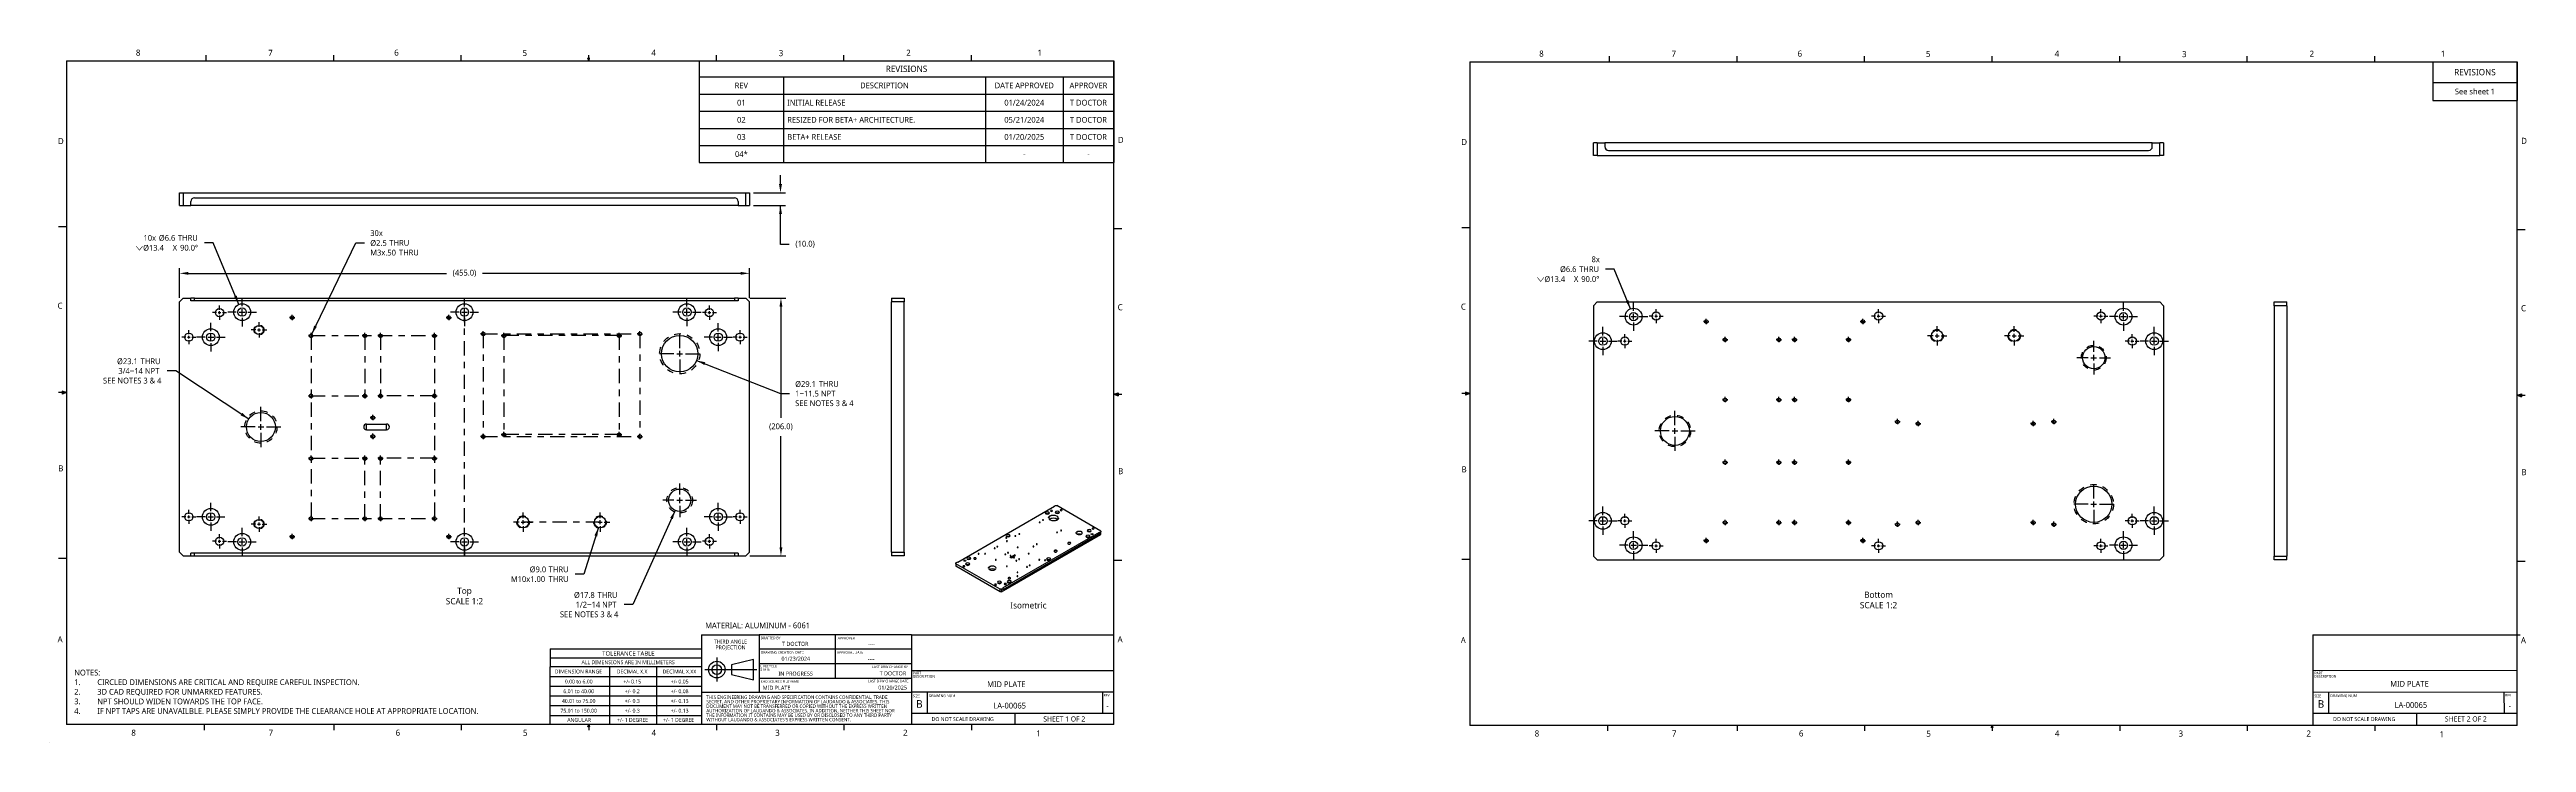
# Model space of a CAD drawing. Extents: x 0 to 38.9, y 0 to 10.9.
import ezdxf

# ---------------------------------------------------------------- set-up
doc = ezdxf.new("R2010")
doc.units = 0
doc.header["$LTSCALE"] = 0.5
doc.header["$MEASUREMENT"] = 0
doc.header["$PDMODE"] = 33
doc.header["$PDSIZE"] = 0.03937
doc.linetypes.add('CENTER', pattern=[0.72, 0.45, -0.09, 0.09, -0.09])
doc.linetypes.add('HIDDEN', pattern=[0.15, 0.1, -0.05])
doc.layers.get('DEFPOINTS').update_dxf_attribs({"linetype": 'CONTINUOUS'})
for name, color, linetype in [('ANNOTATION_LINES', 7, 'CONTINUOUS'), ('ANNOTATION_TEXT', 7, 'CONTINUOUS'), ('BORDER_FRAME', 7, 'CONTINUOUS'), ('CENTERMARKS', 7, 'CONTINUOUS'), ('MODELSKETCH_CONSTRUCTION', 7, 'CENTER'), ('SKETCHED_GEOMETRY', 7, 'CONTINUOUS'), ('SURFACE_THREAD_SYMBOLS', 7, 'HIDDEN'), ('SURFACE_THREAD_SYMBOLS_ON_', 7, 'HIDDEN'), ('TABLES', 7, 'CONTINUOUS'), ('TANGENT_LINES', 7, 'CONTINUOUS'), ('TITLE_BLOCK', 7, 'CONTINUOUS'), ('VISIBLE', 7, 'CONTINUOUS')]:
    doc.layers.add(name, color=color, linetype=linetype)
doc.styles.add('ONSHAPE-CUSTOM-STYLE-NOT00', font='NotoSans-Regular.ttf')
doc.styles.add('ONSHAPE-CUSTOM-STYLE-NOT01', font='NotoSans-Regular.ttf')
doc.styles.add('ONSHAPE-CUSTOM-STYLE-NOT02', font='NotoSans-Regular.ttf')
doc.styles.add('ONSHAPE-CUSTOM-STYLE-NOT03', font='NotoSans-Regular.ttf')
doc.styles.add('ONSHAPE-CUSTOM-STYLE-NOT04', font='NotoSans-Regular.ttf')
doc.styles.add('ONSHAPE-CUSTOM-STYLE-NOT05', font='NotoSans-Regular.ttf')
doc.styles.add('ONSHAPE-CUSTOM-STYLE-NOT06', font='NotoSans-Regular.ttf')
doc.styles.add('ONSHAPE-CUSTOM-STYLE-NOTE0', font='NotoSans-Regular.ttf')
doc.styles.add('ONSHAPE-CUSTOM-STYLE-NOTE1', font='NotoSans-Regular.ttf')
doc.styles.add('ONSHAPE-CUSTOM-STYLE-NOTE2', font='NotoSans-Regular.ttf')
doc.styles.add('ONSHAPE-CUSTOM-STYLE-NOTE3', font='NotoSans-Regular.ttf')
doc.styles.add('ONSHAPE-CUSTOM-STYLE-NOTE4', font='NotoSans-Regular.ttf')
doc.styles.add('ONSHAPE-CUSTOM-STYLE-NOTE5', font='NotoSans-Regular.ttf')
doc.styles.add('ONSHAPE-CUSTOM-STYLE-NOTE6', font='NotoSans-Regular.ttf')
doc.styles.add('ONSHAPE-CUSTOM-STYLE-NOTE7', font='NotoSans-Regular.ttf')
doc.styles.add('ONSHAPE-CUSTOM-STYLE-NOTE8', font='NotoSans-Regular.ttf')
doc.styles.add('ONSHAPE-CUSTOM-STYLE-NOTE9', font='NotoSans-Regular.ttf')
doc.styles.add('ONSHAPE-CUSTOM-STYLE-NOTE_', font='NotoSans-Regular.ttf')
doc.styles.add('ONSHAPE-CUSTOM-STYLE-NOTEA', font='NotoSans-Regular.ttf')
doc.styles.add('ONSHAPE-CUSTOM-STYLE-NOTEB', font='NotoSans-Regular.ttf')
doc.styles.add('ONSHAPE-CUSTOM-STYLE-NOTEC', font='NotoSans-Regular.ttf')
doc.styles.add('ONSHAPE-CUSTOM-STYLE-NOTED', font='NotoSans-Regular.ttf')
doc.styles.add('ONSHAPE-CUSTOM-STYLE-NOTEE', font='NotoSans-Regular.ttf')
doc.styles.add('ONSHAPE-CUSTOM-STYLE-NOTEF', font='NotoSans-Regular.ttf')
doc.styles.add('ONSHAPE-CUSTOM-STYLE-NOTEG', font='NotoSans-Regular.ttf')
doc.styles.add('ONSHAPE-CUSTOM-STYLE-NOTEH', font='NotoSans-Regular.ttf')
doc.styles.add('ONSHAPE-CUSTOM-STYLE-NOTEI', font='NotoSans-Regular.ttf')
doc.styles.add('ONSHAPE-CUSTOM-STYLE-NOTEJ', font='NotoSans-Regular.ttf')
doc.styles.add('ONSHAPE-CUSTOM-STYLE-NOTEK', font='NotoSans-Regular.ttf')
doc.styles.add('ONSHAPE-CUSTOM-STYLE-NOTEL', font='NotoSans-Regular.ttf')
doc.styles.add('ONSHAPE-CUSTOM-STYLE-NOTEM', font='NotoSans-Regular.ttf')
doc.styles.add('ONSHAPE-CUSTOM-STYLE-NOTEN', font='NotoSans-Regular.ttf')
doc.styles.add('ONSHAPE-CUSTOM-STYLE-NOTEO', font='NotoSans-Regular.ttf')
doc.styles.add('ONSHAPE-CUSTOM-STYLE-NOTEP', font='NotoSans-Regular.ttf')
doc.styles.add('ONSHAPE-CUSTOM-STYLE-NOTEQ', font='NotoSans-Regular.ttf')
doc.styles.add('ONSHAPE-CUSTOM-STYLE-NOTER', font='NotoSans-Regular.ttf')
doc.styles.add('ONSHAPE-CUSTOM-STYLE-NOTES', font='NotoSans-Regular.ttf')
doc.styles.add('ONSHAPE-CUSTOM-STYLE-NOTET', font='NotoSans-Regular.ttf')
doc.styles.add('ONSHAPE-CUSTOM-STYLE-NOTEU', font='NotoSans-Regular.ttf')
doc.styles.add('ONSHAPE-CUSTOM-STYLE-NOTEV', font='NotoSans-Regular.ttf')
doc.styles.add('ONSHAPE-CUSTOM-STYLE-NOTEW', font='NotoSans-Regular.ttf')
doc.styles.add('ONSHAPE-CUSTOM-STYLE-NOTEX', font='NotoSans-Regular.ttf')
doc.styles.add('ONSHAPE-CUSTOM-STYLE-NOTEY', font='NotoSans-Regular.ttf')
doc.styles.add('ONSHAPE-CUSTOM-STYLE-NOTEZ', font='NotoSans-Regular.ttf')
doc.styles.add('ONSHAPE-STANDARD', font='NotoSans-Regular.ttf')
doc.styles.add('ONSHAPE-STANDARD-DIMENSION', font='')
doc.styles.add('ONSHAPE-STANDARD-HOLE-CALL', font='Noto Sans', dxfattribs={"height": 0.090551})
doc.styles.add('ONSHAPE-STANDARD-NOTESTYLE', font='Noto Sans', dxfattribs={"height": 0.090551})
doc.styles.add('ONSHAPE-STANDARD-REVISION0', font='Noto Sans')
doc.styles.add('ONSHAPE-STANDARD-REVISION1', font='Noto Sans')
doc.styles.add('ONSHAPE-STANDARD-REVISIONT', font='Noto Sans')
doc.styles.add('ONSHAPE-STANDARD-VIEW-LABE', font='Noto Sans', dxfattribs={"height": 0.098425})
doc.styles.get('ONSHAPE-STANDARD-DIMENSION').set_extended_font_data('Noto Sans')
doc.dimstyles.new('ONSHAPE-STANDARD$0', dxfattribs={"dimtxt": 0.090551, "dimasz": 0.137795, "dimexe": 0.07874, "dimexo": 0.062992, "dimgap": 0.090551, "dimtad": 0, "dimtih": 1, "dimtoh": 1, "dimdec": 1, "dimlfac": 25.4, "dimzin": 7, "dimtxsty": 'ONSHAPE-STANDARD-DIMENSION', "dimcen": 0.09, "dimclrd": 7, "dimclre": 7, "dimclrt": 7, "dimadec": 1, "dimazin": 3, "dimtfac": 1, "dimtdec": 1, "dimtofl": 0, "dimtmove": 0, "dimatfit": 3, "dimtolj": 1, "dimtzin": 7})

# ---------------------------------------------------------------- blocks, each defined once
blk = doc.blocks.new('*T1')
at = {"layer": 'TABLES', "color": 0, "linetype": 'BYBLOCK'}
for p, q in [((0, 0), (6.513, 0)), ((0, 0), (0, -1.601)), ((6.513, 0), (6.513, -1.601)), ((0, -0.253), (6.513, -0.253)), ((1.324, -0.253), (1.324, -1.601)), ((4.496, -0.253), (4.496, -1.601)), ((5.717, -0.253), (5.717, -1.601)), ((0, -0.523), (6.513, -0.523)), ((0, -0.794), (6.513, -0.794)), ((0, -1.063), (6.513, -1.063)), ((0, -1.332), (6.513, -1.332)), ((0, -1.601), (6.513, -1.601))]:
    blk.add_line(p, q, dxfattribs=at)
at = {"layer": 'TABLES', "color": 0}
for s, insert, char_height, width, attachment_point, style in [('REV', (0.662, -0.388), 0.0906, 1.20615, 5, 'ONSHAPE-STANDARD-REVISION0'), ('DESCRIPTION', (2.91, -0.388), 0.09055, 3.05356, 5, 'ONSHAPE-STANDARD-REVISION0'), ('{REVISIONS}', (3.257, -0.127), 0.09843, 6.39514, 5, 'ONSHAPE-STANDARD-REVISIONT'), ('DATE APPROVED', (5.107, -0.388), 0.09055, 1.10321, 5, 'ONSHAPE-STANDARD-REVISION0'), ('APPROVER', (6.115, -0.388), 0.0906, 0.67789, 5, 'ONSHAPE-STANDARD-REVISION0'), ('{01}', (0.662, -0.659), 0.0906, 1.20615, 5, 'ONSHAPE-STANDARD-REVISION1'), ('{INITIAL RELEASE}', (1.383, -0.659), 0.09055, 3.05356, 4, 'ONSHAPE-STANDARD-REVISION1'), ('{01/24/2024}', (5.107, -0.659), 0.09055, 1.10321, 5, 'ONSHAPE-STANDARD-REVISION1'), ('{T DOCTOR}', (6.115, -0.659), 0.0906, 0.67789, 5, 'ONSHAPE-STANDARD-REVISION1'), ('{02}', (0.662, -0.929), 0.0906, 1.20615, 5, 'ONSHAPE-STANDARD-REVISION1'), ('{03}', (0.662, -1.198), 0.0906, 1.20615, 5, 'ONSHAPE-STANDARD-REVISION1'), ('RESIZED FOR BETA+ ARCHITECTURE.', (1.383, -0.929), 0.09055, 3.05356, 4, 'ONSHAPE-STANDARD-REVISION1'), ('BETA+ RELEASE', (1.383, -1.198), 0.09055, 3.05356, 4, 'ONSHAPE-STANDARD-REVISION1'), ('{05/21/2024}', (5.107, -0.929), 0.09055, 1.10321, 5, 'ONSHAPE-STANDARD-REVISION1'), ('{01/20/2025}', (5.107, -1.198), 0.09055, 1.10321, 5, 'ONSHAPE-STANDARD-REVISION1'), ('{T DOCTOR}', (6.115, -0.929), 0.0906, 0.67789, 5, 'ONSHAPE-STANDARD-REVISION1'), ('{T DOCTOR}', (6.115, -1.198), 0.0906, 0.67789, 5, 'ONSHAPE-STANDARD-REVISION1'), ('{04*}', (0.662, -1.467), 0.0906, 1.20615, 5, 'ONSHAPE-STANDARD-REVISION1'), ('{-}', (5.107, -1.467), 0.0906, 1.10321, 5, 'ONSHAPE-STANDARD-REVISION1'), ('{-}', (6.115, -1.467), 0.0906, 0.67789, 5, 'ONSHAPE-STANDARD-REVISION1')]:
    blk.add_mtext(s, dxfattribs=dict(at, insert=insert, char_height=char_height, width=width, attachment_point=attachment_point, style=style))
blk = doc.blocks.new('*U2', base_point=(1.077, -0.127))
at = {"layer": 'ANNOTATION_TEXT', "color": 0, "attachment_point": 7, "style": 'ONSHAPE-STANDARD-HOLE-CALL'}
for s, insert, char_height in [('%%c6.6', (0.362, -0.098), 0.0906), ('{\\fDrawing Symbols Sans|c0;⌵}%%c13.4', (0, -0.254), 0.09055), ('10x ', (0.121, -0.095), 0.0906), (' X ', (0.549, -0.249), 0.0906), (' THRU', (0.631, -0.095), 0.0906), ('90.0%%d', (0.696, -0.251), 0.0906)]:
    blk.add_mtext(s, dxfattribs=dict(at, insert=insert, char_height=char_height))
blk = doc.blocks.new('*U3', base_point=(1.065, -0.2))
at = {"layer": 'ANNOTATION_TEXT', "color": 0, "style": 'ONSHAPE-STANDARD-HOLE-CALL'}
for s, insert, char_height, attachment_point in [('%%c23.1', (0.277, -0.098), 0.0906, 7), ('SEE NOTES 3 & 4', (0.974, -0.399), 0.09055, 9), ('3/4−14 NPT', (0.298, -0.247), 0.0906, 7), (' THRU', (0.618, -0.095), 0.0906, 7)]:
    blk.add_mtext(s, dxfattribs=dict(at, insert=insert, char_height=char_height, attachment_point=attachment_point))
blk = doc.blocks.new('*U4', base_point=(-0.091, -0.199))
at = {"layer": 'ANNOTATION_TEXT', "color": 0, "attachment_point": 7, "style": 'ONSHAPE-STANDARD-HOLE-CALL'}
for s, insert, char_height in [('%%c29.1', (0, -0.098), 0.0906), ('SEE NOTES 3 & 4', (0, -0.398), 0.09055), ('1−11.5 NPT', (0, -0.247), 0.0906), (' THRU', (0.341, -0.095), 0.0906)]:
    blk.add_mtext(s, dxfattribs=dict(at, insert=insert, char_height=char_height))
blk = doc.blocks.new('*U5', base_point=(-0.091, -0.2))
at = {"layer": 'ANNOTATION_TEXT', "color": 0, "char_height": 0.0906, "attachment_point": 7, "style": 'ONSHAPE-STANDARD-HOLE-CALL'}
for s, insert in [('30x', (0, -0.093)), ('%%c2.5', (0, -0.25)), ('M3x.50', (0, -0.4)), (' THRU', (0.269, -0.247)), (' THRU', (0.42, -0.399))]:
    blk.add_mtext(s, dxfattribs=dict(at, insert=insert))
blk = doc.blocks.new('*D6')
at = {"layer": 'ANNOTATION_TEXT', "color": 7}
for p, q in [((2.041, 6.991), (2.041, 7.454)), ((10.998, 6.991), (10.998, 7.454)), ((2.179, 7.375), (6.235, 7.375)), ((10.86, 7.375), (6.804, 7.375))]:
    blk.add_line(p, q, dxfattribs=at)
for points in [[(2.179, 7.398), (2.179, 7.353), (2.041, 7.375)], [(10.86, 7.353), (10.86, 7.398), (10.998, 7.375)]]:
    blk.add_solid(points, dxfattribs=at)
at = {"layer": 'DEFPOINTS', "color": 0}
for p in [(10.998, 7.375), (2.041, 6.928), (10.998, 6.928)]:
    blk.add_point(p, dxfattribs=at)
at = {"layer": 'ANNOTATION_TEXT', "color": 7, "insert": (6.519, 7.375), "char_height": 0.09055, "attachment_point": 5, "style": 'ONSHAPE-STANDARD-DIMENSION'}
blk.add_mtext('\\A1;(455.0)', dxfattribs=at)
blk = doc.blocks.new('*D7')
at = {"layer": 'ANNOTATION_TEXT', "color": 7}
for p, q in [((11.002, 6.987), (11.57, 6.987)), ((11.491, 6.849), (11.491, 5.106)), ((11.491, 3.07), (11.491, 4.813)), ((11.002, 2.932), (11.57, 2.932))]:
    blk.add_line(p, q, dxfattribs=at)
for points in [[(11.514, 6.849), (11.468, 6.849), (11.491, 6.987)], [(11.468, 3.07), (11.514, 3.07), (11.491, 2.932)]]:
    blk.add_solid(points, dxfattribs=at)
at = {"layer": 'DEFPOINTS', "color": 0}
for p in [(10.939, 6.987), (10.939, 2.932), (11.491, 2.932)]:
    blk.add_point(p, dxfattribs=at)
at = {"layer": 'ANNOTATION_TEXT', "color": 7, "insert": (11.491, 4.96), "char_height": 0.09055, "attachment_point": 5, "style": 'ONSHAPE-STANDARD-DIMENSION'}
blk.add_mtext('\\A1;(206.0)', dxfattribs=at)
blk = doc.blocks.new('*D8')
at = {"layer": 'ANNOTATION_TEXT', "color": 7}
for p, q in [((11.061, 8.641), (11.563, 8.641)), ((11.484, 8.778), (11.484, 8.916)), ((11.061, 8.444), (11.563, 8.444)), ((11.484, 7.831), (11.484, 8.444)), ((11.622, 7.831), (11.484, 7.831)), ((0, 0), (0, 0)), ((0, 0), (0, 0))]:
    blk.add_line(p, q, dxfattribs=at)
for points in [[(11.461, 8.778), (11.507, 8.778), (11.484, 8.641)], [(11.507, 8.306), (11.461, 8.306), (11.484, 8.444)]]:
    blk.add_solid(points, dxfattribs=at)
at = {"layer": 'DEFPOINTS', "color": 0}
for p in [(10.998, 8.641), (10.998, 8.444), (11.484, 8.444)]:
    blk.add_point(p, dxfattribs=at)
at = {"layer": 'ANNOTATION_TEXT', "color": 7, "insert": (11.871, 7.831), "char_height": 0.0906, "attachment_point": 5, "style": 'ONSHAPE-STANDARD-DIMENSION'}
blk.add_mtext('\\A1;(10.0)', dxfattribs=at)
blk = doc.blocks.new('*U9', base_point=(1.011, -0.124))
at = {"layer": 'ANNOTATION_TEXT', "color": 0, "char_height": 0.0906, "attachment_point": 7, "style": 'ONSHAPE-STANDARD-HOLE-CALL'}
for s, insert in [('%%c9.0', (0.296, -0.098)), ('M10x1.00', (0, -0.248)), (' THRU', (0.564, -0.095)), (' THRU', (0.564, -0.247))]:
    blk.add_mtext(s, dxfattribs=dict(at, insert=insert))
blk = doc.blocks.new('*U10', base_point=(1.065, -0.2))
at = {"layer": 'ANNOTATION_TEXT', "color": 0, "style": 'ONSHAPE-STANDARD-HOLE-CALL'}
for s, insert, char_height, attachment_point in [('%%c17.8', (0.277, -0.098), 0.0906, 7), ('SEE NOTES 3 & 4', (0.974, -0.399), 0.09055, 9), ('1/2−14 NPT', (0.303, -0.246), 0.0906, 7), (' THRU', (0.618, -0.095), 0.0906, 7)]:
    blk.add_mtext(s, dxfattribs=dict(at, insert=insert, char_height=char_height, attachment_point=attachment_point))
blk = doc.blocks.new('*T11')
at = {"layer": 'TABLES', "color": 0, "linetype": 'BYBLOCK'}
for p, q in [((0, 0), (1.324, 0)), ((0, 0), (0, -0.608)), ((1.324, 0), (1.324, -0.608)), ((0, -0.328), (1.324, -0.328)), ((0, -0.608), (1.324, -0.608))]:
    blk.add_line(p, q, dxfattribs=at)
at = {"layer": 'TABLES', "color": 0, "width": 1.20615, "attachment_point": 5}
for s, insert, char_height, style in [('{REVISIONS}', (0.662, -0.164), 0.09843, 'ONSHAPE-STANDARD-REVISIONT'), ('{See sheet 1}', (0.662, -0.468), 0.09055, 'ONSHAPE-STANDARD-REVISION0')]:
    blk.add_mtext(s, dxfattribs=dict(at, insert=insert, char_height=char_height, style=style))
blk = doc.blocks.new('*U12', base_point=(1.077, -0.203))
at = {"layer": 'ANNOTATION_TEXT', "color": 0, "style": 'ONSHAPE-STANDARD-HOLE-CALL'}
for s, insert, char_height, attachment_point in [('8x^J', (0.987, -0.093), 0.0906, 9), ('{\\fDrawing Symbols Sans|c0;⌵}%%c13.4', (0, -0.406), 0.09055, 7), ('%%c6.6', (0.362, -0.25), 0.0906, 7), (' X ', (0.549, -0.401), 0.0906, 7), (' THRU', (0.631, -0.247), 0.0906, 7), ('90.0%%d', (0.696, -0.403), 0.0906, 7)]:
    blk.add_mtext(s, dxfattribs=dict(at, insert=insert, char_height=char_height, attachment_point=attachment_point))

msp = doc.modelspace()

# ---------------------------------------------------------------- linework, layer by layer
at = {"layer": 'ANNOTATION_LINES'}
for p, q in [((2.57, 7.8542), (2.4322, 7.8542)), ((2.9742, 6.8878, 0.0344), (2.57, 7.8542, -0.0344)), ((4.1186, 6.4188, 0.0344), (4.81, 7.8542, -0.0344)), ((4.81, 7.8542), (4.9478, 7.8542)), ((24.5841, 7.4386), (24.4463, 7.4386)), ((24.8372, 6.8171, 0.0168), (24.5841, 7.4386, -0.0168)), ((1.9861, 5.8414), (1.8483, 5.8414)), ((3.1306, 5.0851, 0.0344), (1.9861, 5.8414, -0.0344)), ((10.1665, 6.0062, 0.0344), (11.4856, 5.4858, -0.0344)), ((11.4856, 5.4858), (11.6234, 5.4858)), ((9.8287, 3.648, 0.0344), (9.1651, 2.1674, -0.0344)), ((8.624, 3.3789, 0.0344), (8.3964, 2.6459, -0.0344)), ((8.3964, 2.6459), (8.2586, 2.6459)), ((9.1651, 2.1674), (9.0273, 2.1674))]:
    msp.add_line(p, q, dxfattribs=at)
for points in [[(2.9422, 7.0237), (2.9742, 6.8878), (2.8999, 7.006)], [(24.8065, 6.9534), (24.8372, 6.8171), (24.764, 6.936)], [(4.1991, 6.533), (4.1186, 6.4188), (4.1577, 6.5529)], [(10.2862, 5.9343), (10.1665, 6.0062), (10.3031, 5.977)], [(3.0283, 5.1802), (3.1306, 5.0851), (3.003, 5.1419)], [(9.7514, 3.5317), (9.8287, 3.648), (9.7933, 3.5129)], [(8.5612, 3.2541), (8.624, 3.3789), (8.6051, 3.2405)]]:
    msp.add_solid(points, dxfattribs=at)
at = {"layer": 'BORDER_FRAME'}
for p, q in [((0.2669, 10.7165), (0.2669, 0.2823)), ((0.2669, 10.7165), (16.7201, 10.7165)), ((2.4616, 10.7165), (2.4616, 10.8028)), ((4.4652, 10.7165), (4.4652, 10.8028)), ((6.4688, 10.7165), (6.4688, 10.8028)), ((8.4852, 10.7592), (8.4589, 10.7592)), ((8.4724, 10.7165), (8.4589, 10.7592)), ((8.4653, 10.7592), (8.4724, 10.7165)), ((8.4724, 10.7165), (8.4724, 10.8028)), ((8.4774, 10.7592), (8.4724, 10.7165)), ((8.4724, 10.7165), (8.4852, 10.7592)), ((10.476, 10.7165), (10.476, 10.8028)), ((12.4797, 10.7165), (12.4797, 10.8028)), ((14.4833, 10.7165), (14.4833, 10.8028)), ((16.7201, 0.2823), (16.7201, 10.7165)), ((22.3144, 10.7013), (22.3144, 0.267)), ((22.3144, 10.7013), (38.7677, 10.7013)), ((24.5091, 10.7013), (24.5091, 10.7876)), ((26.5127, 10.7013), (26.5127, 10.7876)), ((28.5164, 10.7013), (28.5164, 10.7876)), ((30.52, 10.7013), (30.52, 10.7876)), ((32.5236, 10.7013), (32.5236, 10.7876)), ((34.5272, 10.7013), (34.5272, 10.7876)), ((36.5308, 10.7013), (36.5308, 10.7876)), ((38.7677, 0.267), (38.7677, 10.7013)), ((0.2665, 8.1073), (0.1393, 8.1073)), ((16.7211, 8.0811), (16.8483, 8.0811)), ((22.3141, 8.092), (22.1869, 8.092)), ((38.7686, 8.0658), (38.8958, 8.0658)), ((0.2665, 5.4994), (0.1393, 5.4994)), ((0.2665, 5.4994), (0.1982, 5.5238)), ((0.1982, 5.5238), (0.1982, 5.4764)), ((0.2665, 5.4994), (0.1982, 5.5086)), ((0.2665, 5.4994), (0.1982, 5.4764)), ((0.2665, 5.4994), (0.1982, 5.4889)), ((16.7211, 5.4732), (16.7895, 5.4977)), ((16.7211, 5.4732), (16.7895, 5.4824)), ((16.7211, 5.4732), (16.7895, 5.4627)), ((16.7211, 5.4732), (16.7895, 5.4502)), ((16.7211, 5.4732), (16.8483, 5.4732)), ((16.7895, 5.4977), (16.7895, 5.4502)), ((22.3141, 5.4841), (22.1869, 5.4841)), ((22.3141, 5.4841), (22.2457, 5.5085)), ((22.2457, 5.5085), (22.2457, 5.4611)), ((22.3141, 5.4841), (22.2457, 5.4933)), ((22.3141, 5.4841), (22.2457, 5.4611)), ((22.3141, 5.4841), (22.2457, 5.4736)), ((38.7686, 5.458), (38.837, 5.4824)), ((38.7686, 5.458), (38.837, 5.4672)), ((38.7686, 5.458), (38.837, 5.4475)), ((38.7686, 5.458), (38.837, 5.435)), ((38.7686, 5.458), (38.8958, 5.458)), ((38.837, 5.4824), (38.837, 5.435)), ((0.2665, 2.8915), (0.1393, 2.8915)), ((16.7211, 2.8653), (16.8483, 2.8653)), ((22.3141, 2.8762), (22.1869, 2.8762)), ((38.7686, 2.8501), (38.8958, 2.8501)), ((16.7201, 0.2823), (0.2669, 0.2823)), ((2.43, 0.2795), (2.43, 0.1959)), ((4.4652, 0.2822), (4.4652, 0.1959)), ((6.4688, 0.2822), (6.4688, 0.1959)), ((8.4589, 0.247), (8.4724, 0.2822)), ((8.4852, 0.247), (8.4589, 0.247)), ((8.4724, 0.2822), (8.4852, 0.247)), ((8.4724, 0.2822), (8.4724, 0.1959)), ((10.476, 0.2822), (10.476, 0.1959)), ((12.4796, 0.2822), (12.4796, 0.1959)), ((14.4833, 0.2795), (14.4833, 0.1959)), ((38.7677, 0.267), (22.3144, 0.267)), ((24.4776, 0.267), (24.4776, 0.1834)), ((26.5127, 0.2697), (26.5127, 0.1834)), ((28.5164, 0.2697), (28.5164, 0.1834)), ((30.5065, 0.2346), (30.52, 0.2697)), ((30.5328, 0.2346), (30.5065, 0.2346)), ((30.52, 0.2697), (30.5328, 0.2346)), ((30.52, 0.2697), (30.52, 0.1834)), ((32.5236, 0.2697), (32.5236, 0.1834)), ((34.5272, 0.2697), (34.5272, 0.1834)), ((36.5308, 0.267), (36.5308, 0.1834))]:
    msp.add_line(p, q, dxfattribs=at)
at = {"layer": 'CENTERMARKS', "linetype": 'CENTER'}
for p, q in [((2.6254, 6.7569), (2.5605, 6.7569)), ((2.6709, 6.8023), (2.6709, 6.8673)), ((2.6709, 6.7114), (2.6709, 6.6464)), ((2.7164, 6.7569), (2.7813, 6.7569)), ((2.9326, 6.7657), (2.8004, 6.7657)), ((3.0252, 6.8583), (3.0252, 6.9906)), ((3.0252, 6.6731), (3.0252, 6.5408)), ((3.1178, 6.7657), (3.2501, 6.7657)), ((3.7954, 6.682), (3.7708, 6.682)), ((3.8126, 6.6993), (3.8126, 6.7239)), ((3.8126, 6.6648), (3.8126, 6.6402)), ((3.8299, 6.682), (3.8545, 6.682)), ((6.256, 6.682), (6.2314, 6.682)), ((6.2733, 6.6993), (6.2733, 6.7239)), ((6.2733, 6.6648), (6.2733, 6.6402)), ((6.2905, 6.682), (6.3151, 6.682)), ((6.4293, 6.7657), (6.297, 6.7657)), ((6.5193, 6.8557), (6.5193, 6.988)), ((6.5193, 6.6757), (6.5193, 6.5434)), ((6.6093, 6.7657), (6.7416, 6.7657)), ((9.9234, 6.7657), (9.7911, 6.7657)), ((10.0134, 6.8557), (10.0134, 6.988)), ((10.0134, 6.6757), (10.0134, 6.5434)), ((10.1034, 6.7657), (10.2357, 6.7657)), ((10.3223, 6.7569), (10.2573, 6.7569)), ((10.3678, 6.8023), (10.3678, 6.8673)), ((10.3678, 6.7114), (10.3678, 6.6464)), ((10.4132, 6.7569), (10.4782, 6.7569)), ((24.7971, 6.6946), (24.6648, 6.6946)), ((24.8871, 6.7846), (24.8871, 6.9169)), ((24.9771, 6.6946), (25.1094, 6.6946)), ((25.196, 6.7034), (25.131, 6.7034)), ((25.2415, 6.7489), (25.2415, 6.8139)), ((25.2415, 6.658), (25.2415, 6.593)), ((25.2869, 6.7034), (25.3519, 6.7034)), ((26.0116, 6.6198), (25.987, 6.6198)), ((26.0289, 6.637), (26.0289, 6.6616)), ((26.0461, 6.6198), (26.0707, 6.6198)), ((28.4723, 6.6198), (28.4477, 6.6198)), ((28.4895, 6.637), (28.4895, 6.6616)), ((28.5067, 6.6198), (28.5313, 6.6198)), ((28.6901, 6.7034), (28.6251, 6.7034)), ((28.7355, 6.7489), (28.7355, 6.8139)), ((28.7355, 6.658), (28.7355, 6.593)), ((28.781, 6.7034), (28.846, 6.7034)), ((32.1842, 6.7034), (32.1192, 6.7034)), ((32.2296, 6.7489), (32.2296, 6.8139)), ((32.2296, 6.658), (32.2296, 6.593)), ((32.2751, 6.7034), (32.3401, 6.7034)), ((32.494, 6.6946), (32.3617, 6.6946)), ((32.584, 6.7846), (32.584, 6.9169)), ((32.674, 6.6946), (32.8063, 6.6946)), ((2.1432, 6.372), (2.0782, 6.372)), ((2.1886, 6.4175), (2.1886, 6.4824)), ((2.1886, 6.3265), (2.1886, 6.2616)), ((2.2341, 6.372), (2.2991, 6.372)), ((2.4405, 6.372), (2.3082, 6.372)), ((2.5331, 6.4646), (2.5331, 6.5969)), ((2.5331, 6.2794), (2.5331, 6.1471)), ((2.6257, 6.372), (2.758, 6.372)), ((3.2413, 6.4852), (3.1702, 6.4852)), ((3.291, 6.5349), (3.291, 6.606)), ((3.291, 6.4355), (3.291, 6.3644)), ((3.3407, 6.4852), (3.4117, 6.4852)), ((4.0907, 6.3966), (4.0661, 6.3966)), ((4.1079, 6.4138), (4.1079, 6.4384)), ((4.1079, 6.3794), (4.1079, 6.3548)), ((4.1251, 6.3966), (4.1497, 6.3966)), ((4.9371, 6.3966), (4.9125, 6.3966)), ((4.9544, 6.4138), (4.9544, 6.4384)), ((4.9544, 6.3794), (4.9544, 6.3548)), ((4.9716, 6.3966), (4.9962, 6.3966)), ((5.1832, 6.3966), (5.1586, 6.3966)), ((5.2004, 6.4138), (5.2004, 6.4384)), ((5.2004, 6.3794), (5.2004, 6.3548)), ((5.2177, 6.3966), (5.2423, 6.3966)), ((6.0297, 6.3966), (6.0051, 6.3966)), ((6.0469, 6.4138), (6.0469, 6.4384)), ((6.0469, 6.3794), (6.0469, 6.3548)), ((6.0641, 6.3966), (6.0887, 6.3966)), ((6.7974, 6.4262), (6.7728, 6.4262)), ((6.8146, 6.4434), (6.8146, 6.4681)), ((6.8146, 6.409), (6.8146, 6.3844)), ((6.8318, 6.4262), (6.8564, 6.4262)), ((7.1222, 6.3967), (7.0976, 6.3967)), ((7.1394, 6.4139), (7.1394, 6.4385)), ((7.1394, 6.3795), (7.1394, 6.3549)), ((7.1566, 6.3967), (7.1812, 6.3967)), ((8.9332, 6.3967), (8.9086, 6.3967)), ((8.9504, 6.4139), (8.9504, 6.4385)), ((8.9504, 6.3795), (8.9504, 6.3549)), ((8.9677, 6.3967), (8.9923, 6.3967)), ((9.258, 6.4262), (9.2334, 6.4262)), ((9.2752, 6.4434), (9.2752, 6.4681)), ((9.2752, 6.409), (9.2752, 6.3844)), ((9.2925, 6.4262), (9.3171, 6.4262)), ((9.9004, 6.2012), (9.9004, 6.4872)), ((10.4156, 6.372), (10.2833, 6.372)), ((10.5056, 6.462), (10.5056, 6.5943)), ((10.5056, 6.282), (10.5056, 6.1497)), ((10.5956, 6.372), (10.7278, 6.372)), ((10.8046, 6.372), (10.7396, 6.372)), ((10.85, 6.4175), (10.85, 6.4824)), ((10.85, 6.3265), (10.85, 6.2616)), ((10.8955, 6.372), (10.9605, 6.372)), ((24.3148, 6.3097), (24.1826, 6.3097)), ((24.4048, 6.3997), (24.4048, 6.532)), ((24.4948, 6.3097), (24.6271, 6.3097)), ((24.7039, 6.3097), (24.6389, 6.3097)), ((24.7493, 6.3552), (24.7493, 6.4202)), ((24.7493, 6.2643), (24.7493, 6.1993)), ((24.7948, 6.3097), (24.8598, 6.3097)), ((24.8871, 6.6046), (24.8871, 6.4723)), ((26.0289, 6.6026), (26.0289, 6.578)), ((26.3069, 6.3343), (26.2823, 6.3343)), ((26.3241, 6.3516), (26.3241, 6.3762)), ((26.3241, 6.3171), (26.3241, 6.2925)), ((26.3414, 6.3343), (26.366, 6.3343)), ((27.1534, 6.3343), (27.1288, 6.3343)), ((27.1706, 6.3516), (27.1706, 6.3762)), ((27.1706, 6.3171), (27.1706, 6.2925)), ((27.1878, 6.3343), (27.2124, 6.3343)), ((27.3994, 6.3343), (27.3748, 6.3343)), ((27.4166, 6.3516), (27.4166, 6.3762)), ((27.4166, 6.3171), (27.4166, 6.2925)), ((27.4339, 6.3343), (27.4585, 6.3343)), ((28.2459, 6.3343), (28.2213, 6.3343)), ((28.2631, 6.3516), (28.2631, 6.3762)), ((28.2631, 6.3171), (28.2631, 6.2925)), ((28.2803, 6.3343), (28.3049, 6.3343)), ((28.4895, 6.6026), (28.4895, 6.578)), ((29.5938, 6.3934), (29.5052, 6.3934)), ((29.6558, 6.4554), (29.6558, 6.544)), ((29.6558, 6.3314), (29.6558, 6.2428)), ((29.7178, 6.3934), (29.8064, 6.3934)), ((30.8044, 6.3934), (30.7159, 6.3934)), ((30.8665, 6.4554), (30.8665, 6.544)), ((30.8665, 6.3314), (30.8665, 6.2428)), ((30.9285, 6.3934), (31.017, 6.3934)), ((32.1166, 6.1389), (32.1166, 6.3143)), ((32.584, 6.6046), (32.584, 6.4723)), ((32.6763, 6.3097), (32.6113, 6.3097)), ((32.7218, 6.3552), (32.7218, 6.4202)), ((32.7218, 6.2643), (32.7218, 6.1993)), ((32.7672, 6.3097), (32.8322, 6.3097)), ((32.9763, 6.3097), (32.844, 6.3097)), ((33.0663, 6.3997), (33.0663, 6.532)), ((33.1563, 6.3097), (33.2885, 6.3097)), ((9.8104, 6.1112), (9.5244, 6.1112)), ((9.9004, 6.0212), (9.9004, 5.7352)), ((9.9904, 6.1112), (10.2764, 6.1112)), ((24.4048, 6.2197), (24.4048, 6.0875)), ((32.0266, 6.0489), (31.8513, 6.0489)), ((32.1166, 5.9589), (32.1166, 5.7836)), ((32.2066, 6.0489), (32.382, 6.0489)), ((33.0663, 6.2197), (33.0663, 6.0875)), ((4.0907, 5.4517), (4.0661, 5.4517)), ((4.1079, 5.469), (4.1079, 5.4936)), ((4.1251, 5.4517), (4.1497, 5.4517)), ((4.9371, 5.4517), (4.9125, 5.4517)), ((4.9544, 5.469), (4.9544, 5.4936)), ((4.9716, 5.4517), (4.9962, 5.4517)), ((5.1832, 5.4517), (5.1586, 5.4517)), ((5.2004, 5.469), (5.2004, 5.4936)), ((5.2177, 5.4517), (5.2423, 5.4517)), ((6.0297, 5.4517), (6.0051, 5.4517)), ((6.0469, 5.469), (6.0469, 5.4936)), ((6.0641, 5.4517), (6.0887, 5.4517)), ((3.3205, 5.0496), (3.3205, 5.2773)), ((4.1079, 5.4345), (4.1079, 5.4099)), ((4.9544, 5.4345), (4.9544, 5.4099)), ((5.0614, 5.1088), (5.0354, 5.1088)), ((5.0796, 5.127), (5.0796, 5.153)), ((5.0796, 5.0906), (5.0796, 5.0647)), ((5.0977, 5.1088), (5.1237, 5.1088)), ((5.2004, 5.4345), (5.2004, 5.4099)), ((6.0469, 5.4345), (6.0469, 5.4099)), ((25.5367, 4.9873), (25.5367, 5.215)), ((26.3069, 5.3895), (26.2823, 5.3895)), ((26.3241, 5.4067), (26.3241, 5.4313)), ((26.3241, 5.3722), (26.3241, 5.3476)), ((26.3414, 5.3895), (26.366, 5.3895)), ((27.1534, 5.3895), (27.1288, 5.3895)), ((27.1706, 5.4067), (27.1706, 5.4313)), ((27.1706, 5.3722), (27.1706, 5.3476)), ((27.1878, 5.3895), (27.2124, 5.3895)), ((27.3994, 5.3895), (27.3748, 5.3895)), ((27.4166, 5.4067), (27.4166, 5.4313)), ((27.4166, 5.3722), (27.4166, 5.3476)), ((27.4339, 5.3895), (27.4585, 5.3895)), ((28.2459, 5.3895), (28.2213, 5.3895)), ((28.2631, 5.4067), (28.2631, 5.4313)), ((28.2631, 5.3722), (28.2631, 5.3476)), ((28.2803, 5.3895), (28.3049, 5.3895)), ((29.0308, 5.0621), (29.0308, 5.0867)), ((31.4915, 5.0621), (31.4915, 5.0867)), ((3.2305, 4.9596), (3.0029, 4.9596)), ((3.3205, 4.8696), (3.3205, 4.642)), ((3.4105, 4.9596), (3.6382, 4.9596)), ((5.0614, 4.8135), (5.0354, 4.8135)), ((5.0796, 4.8317), (5.0796, 4.8577)), ((5.0796, 4.7954), (5.0796, 4.7694)), ((5.0977, 4.8135), (5.1237, 4.8135)), ((6.7974, 4.812), (6.7728, 4.812)), ((6.8146, 4.8293), (6.8146, 4.8539)), ((6.8146, 4.7948), (6.8146, 4.7702)), ((6.8318, 4.812), (6.8564, 4.812)), ((7.1222, 4.8416), (7.0976, 4.8416)), ((7.1394, 4.8588), (7.1394, 4.8834)), ((7.1394, 4.8244), (7.1394, 4.7997)), ((7.1566, 4.8416), (7.1812, 4.8416)), ((8.9332, 4.8416), (8.9086, 4.8416)), ((8.9504, 4.8588), (8.9504, 4.8834)), ((8.9504, 4.8244), (8.9504, 4.7997)), ((8.9677, 4.8416), (8.9923, 4.8416)), ((9.258, 4.812), (9.2334, 4.812)), ((9.2752, 4.8293), (9.2752, 4.8539)), ((9.2752, 4.7948), (9.2752, 4.7702)), ((9.2925, 4.812), (9.3171, 4.812)), ((25.4467, 4.8973), (25.2191, 4.8973)), ((25.5367, 4.8073), (25.5367, 4.5797)), ((25.6267, 4.8973), (25.8544, 4.8973)), ((29.0136, 5.0449), (28.989, 5.0449)), ((29.0308, 5.0277), (29.0308, 5.0031)), ((29.048, 5.0449), (29.0727, 5.0449)), ((29.3384, 5.0154), (29.3138, 5.0154)), ((29.3556, 5.0326), (29.3556, 5.0572)), ((29.3556, 4.9981), (29.3556, 4.9735)), ((29.3728, 5.0154), (29.3975, 5.0154)), ((31.1494, 5.0154), (31.1248, 5.0154)), ((31.1666, 5.0326), (31.1666, 5.0572)), ((31.1666, 4.9981), (31.1666, 4.9735)), ((31.1839, 5.0154), (31.2085, 5.0154)), ((31.4742, 5.0449), (31.4496, 5.0449)), ((31.4915, 5.0277), (31.4915, 5.0031)), ((31.5087, 5.0449), (31.5333, 5.0449)), ((4.0907, 4.4675), (4.0661, 4.4675)), ((4.1079, 4.4847), (4.1079, 4.5093)), ((4.1079, 4.4503), (4.1079, 4.4256)), ((4.1251, 4.4675), (4.1497, 4.4675)), ((4.9371, 4.4675), (4.9125, 4.4675)), ((4.9544, 4.4847), (4.9544, 4.5093)), ((4.9544, 4.4503), (4.9544, 4.4256)), ((4.9716, 4.4675), (4.9962, 4.4675)), ((5.1832, 4.4675), (5.1586, 4.4675)), ((5.2004, 4.4847), (5.2004, 4.5093)), ((5.2004, 4.4503), (5.2004, 4.4256)), ((5.2177, 4.4675), (5.2423, 4.4675)), ((6.0297, 4.4675), (6.0051, 4.4675)), ((6.0469, 4.4847), (6.0469, 4.5093)), ((6.0469, 4.4503), (6.0469, 4.4256)), ((6.0641, 4.4675), (6.0887, 4.4675)), ((26.3069, 4.4052), (26.2823, 4.4052)), ((26.3241, 4.4224), (26.3241, 4.447)), ((26.3241, 4.388), (26.3241, 4.3634)), ((26.3414, 4.4052), (26.366, 4.4052)), ((27.1534, 4.4052), (27.1288, 4.4052)), ((27.1706, 4.4224), (27.1706, 4.447)), ((27.1706, 4.388), (27.1706, 4.3634)), ((27.1878, 4.4052), (27.2124, 4.4052)), ((27.3994, 4.4052), (27.3748, 4.4052)), ((27.4166, 4.4224), (27.4166, 4.447)), ((27.4166, 4.388), (27.4166, 4.3634)), ((27.4339, 4.4052), (27.4585, 4.4052)), ((28.2459, 4.4052), (28.2213, 4.4052)), ((28.2631, 4.4224), (28.2631, 4.447)), ((28.2631, 4.388), (28.2631, 4.3634)), ((28.2803, 4.4052), (28.3049, 4.4052)), ((9.9004, 3.898), (9.9004, 4.0734)), ((32.1166, 3.8358), (32.1166, 4.1218)), ((2.1432, 3.5472), (2.0782, 3.5472)), ((2.1886, 3.5927), (2.1886, 3.6576)), ((2.2341, 3.5472), (2.2991, 3.5472)), ((2.4431, 3.5472), (2.3108, 3.5472)), ((2.5331, 3.6372), (2.5331, 3.7695)), ((2.6231, 3.5472), (2.7554, 3.5472)), ((3.291, 3.4837), (3.291, 3.5548)), ((4.0907, 3.5226), (4.0661, 3.5226)), ((4.1079, 3.5398), (4.1079, 3.5644)), ((4.1079, 3.5054), (4.1079, 3.4808)), ((4.1251, 3.5226), (4.1497, 3.5226)), ((4.9371, 3.5226), (4.9125, 3.5226)), ((4.9544, 3.5398), (4.9544, 3.5644)), ((4.9544, 3.5054), (4.9544, 3.4808)), ((4.9716, 3.5226), (4.9962, 3.5226)), ((5.1832, 3.5226), (5.1586, 3.5226)), ((5.2004, 3.5398), (5.2004, 3.5644)), ((5.2004, 3.5054), (5.2004, 3.4808)), ((5.2177, 3.5226), (5.2423, 3.5226)), ((6.0297, 3.5226), (6.0051, 3.5226)), ((6.0469, 3.5398), (6.0469, 3.5644)), ((6.0469, 3.5054), (6.0469, 3.4808)), ((6.0641, 3.5226), (6.0887, 3.5226)), ((7.4396, 3.5256), (7.4396, 3.6141)), ((8.6502, 3.5256), (8.6502, 3.6141)), ((9.8104, 3.808), (9.6351, 3.808)), ((9.9004, 3.718), (9.9004, 3.5427)), ((9.9904, 3.808), (10.1658, 3.808)), ((10.4156, 3.5472), (10.2833, 3.5472)), ((10.5056, 3.6372), (10.5056, 3.7695)), ((10.5956, 3.5472), (10.7278, 3.5472)), ((10.8046, 3.5472), (10.7396, 3.5472)), ((10.85, 3.5927), (10.85, 3.6576)), ((10.8955, 3.5472), (10.9605, 3.5472)), ((24.4048, 3.5749), (24.4048, 3.7072)), ((24.7493, 3.5304), (24.7493, 3.5954)), ((32.0266, 3.7458), (31.7406, 3.7458)), ((32.1166, 3.6558), (32.1166, 3.3697)), ((32.2066, 3.7458), (32.4927, 3.7458)), ((32.7218, 3.5304), (32.7218, 3.5954)), ((33.0663, 3.5749), (33.0663, 3.7072)), ((2.1886, 3.5017), (2.1886, 3.4368)), ((2.5331, 3.4572), (2.5331, 3.3249)), ((2.6254, 3.1624), (2.5605, 3.1624)), ((2.6709, 3.2078), (2.6709, 3.2728)), ((2.6709, 3.1169), (2.6709, 3.0519)), ((2.7164, 3.1624), (2.7813, 3.1624)), ((2.9352, 3.1535), (2.803, 3.1535)), ((3.0252, 3.2435), (3.0252, 3.3758)), ((3.1152, 3.1535), (3.2475, 3.1535)), ((3.2413, 3.434), (3.1702, 3.434)), ((3.291, 3.3843), (3.291, 3.3133)), ((3.3407, 3.434), (3.4117, 3.434)), ((3.7954, 3.2372), (3.7708, 3.2372)), ((3.8126, 3.2544), (3.8126, 3.279)), ((3.8126, 3.2199), (3.8126, 3.1953)), ((3.8299, 3.2372), (3.8545, 3.2372)), ((6.256, 3.2372), (6.2314, 3.2372)), ((6.2733, 3.2544), (6.2733, 3.279)), ((6.2733, 3.2199), (6.2733, 3.1953)), ((6.2905, 3.2372), (6.3151, 3.2372)), ((6.4293, 3.1535), (6.297, 3.1535)), ((6.5193, 3.2435), (6.5193, 3.3758)), ((6.6093, 3.1535), (6.7416, 3.1535)), ((7.3776, 3.4635), (7.289, 3.4635)), ((7.4396, 3.4015), (7.4396, 3.313)), ((7.5016, 3.4635), (7.5902, 3.4635)), ((8.5882, 3.4635), (8.4996, 3.4635)), ((8.6502, 3.4015), (8.6502, 3.313)), ((8.7122, 3.4635), (8.8008, 3.4635)), ((9.9234, 3.1535), (9.7911, 3.1535)), ((10.0134, 3.2435), (10.0134, 3.3758)), ((10.1034, 3.1535), (10.2357, 3.1535)), ((10.3223, 3.1624), (10.2573, 3.1624)), ((10.3678, 3.2078), (10.3678, 3.2728)), ((10.3678, 3.1169), (10.3678, 3.0519)), ((10.4132, 3.1624), (10.4782, 3.1624)), ((10.5056, 3.4572), (10.5056, 3.3249)), ((10.85, 3.5017), (10.85, 3.4368)), ((24.3148, 3.4849), (24.1826, 3.4849)), ((24.4048, 3.3949), (24.4048, 3.2627)), ((24.4948, 3.4849), (24.6271, 3.4849)), ((24.7039, 3.4849), (24.6389, 3.4849)), ((24.7493, 3.4395), (24.7493, 3.3745)), ((24.7948, 3.4849), (24.8598, 3.4849)), ((24.8871, 3.1901), (24.8871, 3.3224)), ((25.2415, 3.1367), (25.2415, 3.2017)), ((26.0116, 3.1749), (25.987, 3.1749)), ((26.0289, 3.1921), (26.0289, 3.2167)), ((26.0289, 3.1577), (26.0289, 3.1331)), ((26.0461, 3.1749), (26.0707, 3.1749)), ((26.3069, 3.4603), (26.2823, 3.4603)), ((26.3241, 3.4776), (26.3241, 3.5022)), ((26.3241, 3.4431), (26.3241, 3.4185)), ((26.3414, 3.4603), (26.366, 3.4603)), ((27.1534, 3.4603), (27.1288, 3.4603)), ((27.1706, 3.4776), (27.1706, 3.5022)), ((27.1706, 3.4431), (27.1706, 3.4185)), ((27.1878, 3.4603), (27.2124, 3.4603)), ((27.3994, 3.4603), (27.3748, 3.4603)), ((27.4166, 3.4776), (27.4166, 3.5022)), ((27.4166, 3.4431), (27.4166, 3.4185)), ((27.4339, 3.4603), (27.4585, 3.4603)), ((28.2459, 3.4603), (28.2213, 3.4603)), ((28.2631, 3.4776), (28.2631, 3.5022)), ((28.2631, 3.4431), (28.2631, 3.4185)), ((28.2803, 3.4603), (28.3049, 3.4603)), ((28.4723, 3.1749), (28.4477, 3.1749)), ((28.4895, 3.1921), (28.4895, 3.2167)), ((28.4895, 3.1577), (28.4895, 3.1331)), ((28.5067, 3.1749), (28.5313, 3.1749)), ((28.7355, 3.1367), (28.7355, 3.2017)), ((29.0136, 3.4307), (28.989, 3.4307)), ((29.0308, 3.448), (29.0308, 3.4726)), ((29.0308, 3.4135), (29.0308, 3.3889)), ((29.048, 3.4307), (29.0727, 3.4307)), ((29.3384, 3.4603), (29.3138, 3.4603)), ((29.3556, 3.4775), (29.3556, 3.5021)), ((29.3556, 3.443), (29.3556, 3.4184)), ((29.3728, 3.4603), (29.3975, 3.4603)), ((31.1494, 3.4603), (31.1248, 3.4603)), ((31.1666, 3.4775), (31.1666, 3.5021)), ((31.1666, 3.443), (31.1666, 3.4184)), ((31.1839, 3.4603), (31.2085, 3.4603)), ((31.4742, 3.4307), (31.4496, 3.4307)), ((31.4915, 3.448), (31.4915, 3.4726)), ((31.4915, 3.4135), (31.4915, 3.3889)), ((31.5087, 3.4307), (31.5333, 3.4307)), ((32.2296, 3.1367), (32.2296, 3.2017)), ((32.584, 3.1901), (32.584, 3.3224)), ((32.6763, 3.4849), (32.6113, 3.4849)), ((32.7218, 3.4395), (32.7218, 3.3745)), ((32.7672, 3.4849), (32.8322, 3.4849)), ((32.9763, 3.4849), (32.844, 3.4849)), ((33.0663, 3.3949), (33.0663, 3.2627)), ((33.1563, 3.4849), (33.2885, 3.4849)), ((3.0252, 3.0635), (3.0252, 2.9312)), ((6.5193, 3.0635), (6.5193, 2.9312)), ((10.0134, 3.0635), (10.0134, 2.9312)), ((24.7971, 3.1001), (24.6648, 3.1001)), ((24.8871, 3.0101), (24.8871, 2.8778)), ((24.9771, 3.1001), (25.1094, 3.1001)), ((25.196, 3.0912), (25.131, 3.0912)), ((25.2415, 3.0458), (25.2415, 2.9808)), ((25.2869, 3.0912), (25.3519, 3.0912)), ((28.6901, 3.0912), (28.6251, 3.0912)), ((28.7355, 3.0458), (28.7355, 2.9808)), ((28.781, 3.0912), (28.846, 3.0912)), ((32.1842, 3.0912), (32.1192, 3.0912)), ((32.2296, 3.0458), (32.2296, 2.9808)), ((32.2751, 3.0912), (32.3401, 3.0912)), ((32.494, 3.1001), (32.3617, 3.1001)), ((32.584, 3.0101), (32.584, 2.8778)), ((32.674, 3.1001), (32.8063, 3.1001))]:
    msp.add_line(p, q, dxfattribs=at)
at = {"layer": 'CENTERMARKS', "linetype": 'CONTINUOUS'}
for p, q in [((2.6482, 6.7569), (2.6936, 6.7569)), ((2.6709, 6.7341), (2.6709, 6.7796)), ((2.9789, 6.7657), (3.0715, 6.7657)), ((3.0252, 6.7194), (3.0252, 6.812)), ((3.804, 6.682), (3.8213, 6.682)), ((3.8126, 6.6734), (3.8126, 6.6907)), ((6.2647, 6.682), (6.2819, 6.682)), ((6.2733, 6.6734), (6.2733, 6.6907)), ((6.4743, 6.7657), (6.5643, 6.7657)), ((6.5193, 6.7207), (6.5193, 6.8107)), ((9.9684, 6.7657), (10.0584, 6.7657)), ((10.0134, 6.7207), (10.0134, 6.8107)), ((10.345, 6.7569), (10.3905, 6.7569)), ((10.3678, 6.7341), (10.3678, 6.7796)), ((24.8421, 6.6946), (24.9321, 6.6946)), ((24.8871, 6.6496), (24.8871, 6.7396)), ((25.2187, 6.7034), (25.2642, 6.7034)), ((25.2415, 6.6807), (25.2415, 6.7262)), ((26.0202, 6.6198), (26.0375, 6.6198)), ((26.0289, 6.6112), (26.0289, 6.6284)), ((28.4809, 6.6198), (28.4981, 6.6198)), ((28.4895, 6.6112), (28.4895, 6.6284)), ((28.7128, 6.7034), (28.7583, 6.7034)), ((28.7355, 6.6807), (28.7355, 6.7262)), ((32.2069, 6.7034), (32.2524, 6.7034)), ((32.2296, 6.6807), (32.2296, 6.7262)), ((32.539, 6.6946), (32.629, 6.6946)), ((32.584, 6.6496), (32.584, 6.7396)), ((2.1659, 6.372), (2.2114, 6.372)), ((2.1886, 6.3493), (2.1886, 6.3947)), ((2.4868, 6.372), (2.5794, 6.372)), ((2.5331, 6.3257), (2.5331, 6.4183)), ((3.2661, 6.4852), (3.3158, 6.4852)), ((3.291, 6.4603), (3.291, 6.5101)), ((4.0993, 6.3966), (4.1165, 6.3966)), ((4.1079, 6.388), (4.1079, 6.4052)), ((4.9458, 6.3966), (4.963, 6.3966)), ((4.9544, 6.388), (4.9544, 6.4052)), ((5.1918, 6.3966), (5.209, 6.3966)), ((5.2004, 6.388), (5.2004, 6.4052)), ((6.0383, 6.3966), (6.0555, 6.3966)), ((6.0469, 6.388), (6.0469, 6.4052)), ((6.806, 6.4262), (6.8232, 6.4262)), ((6.8146, 6.4176), (6.8146, 6.4348)), ((7.1308, 6.3967), (7.148, 6.3967)), ((7.1394, 6.3881), (7.1394, 6.4053)), ((8.9418, 6.3967), (8.959, 6.3967)), ((8.9504, 6.3881), (8.9504, 6.4053)), ((9.2666, 6.4262), (9.2839, 6.4262)), ((9.2752, 6.4176), (9.2752, 6.4348)), ((10.4606, 6.372), (10.5506, 6.372)), ((10.5056, 6.327), (10.5056, 6.417)), ((10.8273, 6.372), (10.8728, 6.372)), ((10.85, 6.3493), (10.85, 6.3947)), ((24.3598, 6.3097), (24.4498, 6.3097)), ((24.4048, 6.2647), (24.4048, 6.3547)), ((24.7266, 6.3097), (24.7721, 6.3097)), ((24.7493, 6.287), (24.7493, 6.3325)), ((26.3155, 6.3343), (26.3327, 6.3343)), ((26.3241, 6.3257), (26.3241, 6.343)), ((27.162, 6.3343), (27.1792, 6.3343)), ((27.1706, 6.3257), (27.1706, 6.343)), ((27.408, 6.3343), (27.4253, 6.3343)), ((27.4166, 6.3257), (27.4166, 6.343)), ((28.2545, 6.3343), (28.2717, 6.3343)), ((28.2631, 6.3257), (28.2631, 6.343)), ((29.6248, 6.3934), (29.6868, 6.3934)), ((29.6558, 6.3624), (29.6558, 6.4244)), ((30.8354, 6.3934), (30.8975, 6.3934)), ((30.8665, 6.3624), (30.8665, 6.4244)), ((32.699, 6.3097), (32.7445, 6.3097)), ((32.7218, 6.287), (32.7218, 6.3325)), ((33.0213, 6.3097), (33.1113, 6.3097)), ((33.0663, 6.2647), (33.0663, 6.3547)), ((9.8554, 6.1112), (9.9454, 6.1112)), ((9.9004, 6.0662), (9.9004, 6.1562)), ((32.0716, 6.0489), (32.1616, 6.0489)), ((32.1166, 6.0039), (32.1166, 6.0939)), ((4.0993, 5.4517), (4.1165, 5.4517)), ((4.1079, 5.4431), (4.1079, 5.4603)), ((4.9458, 5.4517), (4.963, 5.4517)), ((4.9544, 5.4431), (4.9544, 5.4603)), ((5.1918, 5.4517), (5.209, 5.4517)), ((5.2004, 5.4431), (5.2004, 5.4603)), ((6.0383, 5.4517), (6.0555, 5.4517)), ((6.0469, 5.4431), (6.0469, 5.4603)), ((5.0705, 5.1088), (5.0887, 5.1088)), ((5.0796, 5.0997), (5.0796, 5.1179)), ((26.3155, 5.3895), (26.3327, 5.3895)), ((26.3241, 5.3809), (26.3241, 5.3981)), ((27.162, 5.3895), (27.1792, 5.3895)), ((27.1706, 5.3809), (27.1706, 5.3981)), ((27.408, 5.3895), (27.4253, 5.3895)), ((27.4166, 5.3809), (27.4166, 5.3981)), ((28.2545, 5.3895), (28.2717, 5.3895)), ((28.2631, 5.3809), (28.2631, 5.3981)), ((3.2755, 4.9596), (3.3655, 4.9596)), ((3.3205, 4.9146), (3.3205, 5.0046)), ((5.0705, 4.8135), (5.0887, 4.8135)), ((5.0796, 4.8045), (5.0796, 4.8226)), ((6.806, 4.812), (6.8232, 4.812)), ((6.8146, 4.8034), (6.8146, 4.8207)), ((7.1308, 4.8416), (7.148, 4.8416)), ((7.1394, 4.833), (7.1394, 4.8502)), ((8.9418, 4.8416), (8.959, 4.8416)), ((8.9504, 4.833), (8.9504, 4.8502)), ((9.2666, 4.812), (9.2839, 4.812)), ((9.2752, 4.8034), (9.2752, 4.8207)), ((25.4917, 4.8973), (25.5817, 4.8973)), ((25.5367, 4.8523), (25.5367, 4.9423)), ((29.0222, 5.0449), (29.0394, 5.0449)), ((29.0308, 5.0363), (29.0308, 5.0535)), ((29.347, 5.0154), (29.3642, 5.0154)), ((29.3556, 5.0068), (29.3556, 5.024)), ((31.158, 5.0154), (31.1753, 5.0154)), ((31.1666, 5.0068), (31.1666, 5.024)), ((31.4828, 5.0449), (31.5001, 5.0449)), ((31.4915, 5.0363), (31.4915, 5.0535)), ((4.0993, 4.4675), (4.1165, 4.4675)), ((4.1079, 4.4589), (4.1079, 4.4761)), ((4.9458, 4.4675), (4.963, 4.4675)), ((4.9544, 4.4589), (4.9544, 4.4761)), ((5.1918, 4.4675), (5.209, 4.4675)), ((5.2004, 4.4589), (5.2004, 4.4761)), ((6.0383, 4.4675), (6.0555, 4.4675)), ((6.0469, 4.4589), (6.0469, 4.4761)), ((26.3155, 4.4052), (26.3327, 4.4052)), ((26.3241, 4.3966), (26.3241, 4.4138)), ((27.162, 4.4052), (27.1792, 4.4052)), ((27.1706, 4.3966), (27.1706, 4.4138)), ((27.408, 4.4052), (27.4253, 4.4052)), ((27.4166, 4.3966), (27.4166, 4.4138)), ((28.2545, 4.4052), (28.2717, 4.4052)), ((28.2631, 4.3966), (28.2631, 4.4138)), ((2.1659, 3.5472), (2.2114, 3.5472)), ((2.1886, 3.5245), (2.1886, 3.5699)), ((2.4881, 3.5472), (2.5781, 3.5472)), ((2.5331, 3.5022), (2.5331, 3.5922)), ((4.0993, 3.5226), (4.1165, 3.5226)), ((4.1079, 3.514), (4.1079, 3.5312)), ((4.9458, 3.5226), (4.963, 3.5226)), ((4.9544, 3.514), (4.9544, 3.5312)), ((5.1918, 3.5226), (5.209, 3.5226)), ((5.2004, 3.514), (5.2004, 3.5312)), ((6.0383, 3.5226), (6.0555, 3.5226)), ((6.0469, 3.514), (6.0469, 3.5312)), ((9.8554, 3.808), (9.9454, 3.808)), ((9.9004, 3.763), (9.9004, 3.853)), ((10.4606, 3.5472), (10.5506, 3.5472)), ((10.5056, 3.5022), (10.5056, 3.5922)), ((10.8273, 3.5472), (10.8728, 3.5472)), ((10.85, 3.5245), (10.85, 3.5699)), ((24.4048, 3.4399), (24.4048, 3.5299)), ((24.7493, 3.4622), (24.7493, 3.5077)), ((32.0716, 3.7458), (32.1616, 3.7458)), ((32.1166, 3.7008), (32.1166, 3.7908)), ((32.7218, 3.4622), (32.7218, 3.5077)), ((33.0663, 3.4399), (33.0663, 3.5299)), ((2.6482, 3.1624), (2.6936, 3.1624)), ((2.6709, 3.1396), (2.6709, 3.1851)), ((2.9802, 3.1535), (3.0702, 3.1535)), ((3.0252, 3.1085), (3.0252, 3.1985)), ((3.2661, 3.434), (3.3158, 3.434)), ((3.291, 3.4092), (3.291, 3.4589)), ((3.804, 3.2372), (3.8213, 3.2372)), ((3.8126, 3.2286), (3.8126, 3.2458)), ((6.2647, 3.2372), (6.2819, 3.2372)), ((6.2733, 3.2286), (6.2733, 3.2458)), ((6.4743, 3.1535), (6.5643, 3.1535)), ((6.5193, 3.1085), (6.5193, 3.1985)), ((7.4086, 3.4635), (7.4706, 3.4635)), ((7.4396, 3.4325), (7.4396, 3.4945)), ((8.6192, 3.4635), (8.6812, 3.4635)), ((8.6502, 3.4325), (8.6502, 3.4945)), ((9.9684, 3.1535), (10.0584, 3.1535)), ((10.0134, 3.1085), (10.0134, 3.1985)), ((10.345, 3.1624), (10.3905, 3.1624)), ((10.3678, 3.1396), (10.3678, 3.1851)), ((24.3598, 3.4849), (24.4498, 3.4849)), ((24.7266, 3.4849), (24.7721, 3.4849)), ((24.8871, 3.0551), (24.8871, 3.1451)), ((25.2415, 3.0685), (25.2415, 3.114)), ((26.0202, 3.1749), (26.0375, 3.1749)), ((26.0289, 3.1663), (26.0289, 3.1835)), ((26.3155, 3.4603), (26.3327, 3.4603)), ((26.3241, 3.4517), (26.3241, 3.4689)), ((27.162, 3.4603), (27.1792, 3.4603)), ((27.1706, 3.4517), (27.1706, 3.4689)), ((27.408, 3.4603), (27.4253, 3.4603)), ((27.4166, 3.4517), (27.4166, 3.4689)), ((28.2545, 3.4603), (28.2717, 3.4603)), ((28.2631, 3.4517), (28.2631, 3.4689)), ((28.4809, 3.1749), (28.4981, 3.1749)), ((28.4895, 3.1663), (28.4895, 3.1835)), ((28.7355, 3.0685), (28.7355, 3.114)), ((29.0222, 3.4307), (29.0394, 3.4307)), ((29.0308, 3.4221), (29.0308, 3.4393)), ((29.347, 3.4603), (29.3642, 3.4603)), ((29.3556, 3.4516), (29.3556, 3.4689)), ((31.158, 3.4603), (31.1753, 3.4603)), ((31.1666, 3.4516), (31.1666, 3.4689)), ((31.4828, 3.4307), (31.5001, 3.4307)), ((31.4915, 3.4221), (31.4915, 3.4393)), ((32.2296, 3.0685), (32.2296, 3.114)), ((32.584, 3.0551), (32.584, 3.1451)), ((32.699, 3.4849), (32.7445, 3.4849)), ((33.0213, 3.4849), (33.1113, 3.4849)), ((24.8421, 3.1001), (24.9321, 3.1001)), ((25.2187, 3.0912), (25.2642, 3.0912)), ((28.7128, 3.0912), (28.7583, 3.0912)), ((32.2069, 3.0912), (32.2524, 3.0912)), ((32.539, 3.1001), (32.629, 3.1001))]:
    msp.add_line(p, q, dxfattribs=at)
at = {"layer": 'MODELSKETCH_CONSTRUCTION'}
for p, q in [((6.5193, 2.932), (6.5193, 6.9872)), ((4.1079, 6.3966), (6.0469, 6.3966)), ((4.1079, 6.3966), (4.1079, 3.5226)), ((4.9544, 6.3966), (4.9544, 5.4517)), ((5.2004, 6.3966), (5.2004, 5.4517)), ((6.0469, 6.3966), (6.0469, 3.5226)), ((6.8146, 6.4262), (6.8146, 4.812)), ((6.8146, 6.4262), (9.2752, 6.4262)), ((7.1394, 6.3967), (7.1394, 4.8416)), ((8.9504, 6.3967), (7.1394, 6.3967)), ((8.9504, 6.3967), (8.9504, 4.8416)), ((9.2752, 6.4262), (9.2752, 4.812)), ((4.1079, 5.4517), (4.9544, 5.4517)), ((6.0469, 5.4517), (5.2004, 5.4517)), ((6.8146, 4.812), (9.2752, 4.812)), ((8.9504, 4.8416), (7.1394, 4.8416)), ((4.1079, 4.4675), (4.9544, 4.4675)), ((4.9544, 3.5226), (4.9544, 4.4675)), ((6.0469, 4.4675), (5.2004, 4.4675)), ((5.2004, 3.5226), (5.2004, 4.4675)), ((4.1079, 3.5226), (6.0469, 3.5226)), ((8.6502, 3.4635), (7.4396, 3.4635))]:
    msp.add_line(p, q, dxfattribs=at)
at = {"layer": 'SKETCHED_GEOMETRY'}
msp.add_line((38.5612, 0.7882), (38.5632, 0.4542), dxfattribs=at)
at = {"layer": 'SURFACE_THREAD_SYMBOLS'}
for centre, major_axis in [((15.7735, 3.5292), (-0.079, 0)), ((16.1806, 3.2941), (-0.0502, 0)), ((14.8139, 2.7401), (-0.0633, 0))]:
    msp.add_ellipse(centre, major_axis=major_axis, ratio=0.5773503, dxfattribs=at)
at = {"layer": 'SURFACE_THREAD_SYMBOLS', "extrusion": (0, 0, -1)}
for centre, major_axis in [((15.0314, 3.2172), (0.00738, 0)), ((15.0418, 3.165), (0.00738, 0)), ((15.1723, 3.2464), (0.00738, 0)), ((15.2349, 3.2765), (0.00738, 0)), ((15.5098, 3.1178), (0.00738, 0)), ((15.5551, 3.4614), (0.00738, 0)), ((15.6073, 3.4975), (0.00738, 0)), ((15.83, 3.3026), (0.00738, 0)), ((15.8926, 3.3328), (0.00738, 0)), ((16.0205, 3.1314), (0.0246, 0)), ((14.539, 2.8928), (0.0197, 0)), ((14.5964, 2.9661), (0.00738, 0)), ((14.699, 2.9671), (0.00738, 0)), ((14.8487, 3.0535), (0.00738, 0)), ((14.8661, 2.8707), (0.00738, 0)), ((14.8922, 3.0786), (0.00738, 0)), ((15.0157, 2.9571), (0.00738, 0)), ((15.0401, 2.7702), (0.00738, 0)), ((15.0592, 2.9822), (0.00738, 0)), ((15.0984, 2.9348), (0.00738, 0)), ((15.1506, 2.9047), (0.00738, 0)), ((15.1897, 2.8566), (0.00738, 0)), ((15.2088, 3.0686), (0.00738, 0)), ((15.2332, 2.8817), (0.00738, 0)), ((15.3567, 2.7602), (0.00738, 0)), ((15.3828, 2.9681), (0.00738, 0)), ((15.4002, 2.7853), (0.00738, 0)), ((15.4576, 3.0816), (0.00738, 0)), ((15.5499, 2.8717), (0.00738, 0)), ((15.6403, 2.8657), (0.00738, 0)), ((15.8065, 3.0078), (0.0246, 0)), ((15.0783, 2.5814), (0.0197, 0)), ((15.2054, 2.6145), (0.00738, 0)), ((15.2071, 2.6738), (0.00738, 0))]:
    msp.add_ellipse(centre, major_axis=major_axis, ratio=0.5773503, dxfattribs=at)
at = {"layer": 'SURFACE_THREAD_SYMBOLS_ON_'}
for centre, radius in [((3.8126, 6.682), 0.0295), ((6.2733, 6.682), 0.0295), ((26.0289, 6.6198), 0.0295), ((28.4895, 6.6198), 0.0295), ((3.291, 6.4852), 0.0787), ((4.1079, 6.3966), 0.0295), ((4.9544, 6.3966), 0.0295), ((5.2004, 6.3966), 0.0295), ((6.0469, 6.3966), 0.0295), ((6.8146, 6.4262), 0.0295), ((7.1394, 6.3967), 0.0295), ((8.9504, 6.3967), 0.0295), ((9.2752, 6.4262), 0.0295), ((9.9004, 6.1112), 0.3158), ((26.3241, 6.3343), 0.0295), ((27.1706, 6.3343), 0.0295), ((27.4166, 6.3343), 0.0295), ((28.2631, 6.3343), 0.0295), ((29.6558, 6.3934), 0.0984), ((30.8665, 6.3934), 0.0984), ((32.1166, 6.0489), 0.1946), ((4.1079, 5.4517), 0.0295), ((4.9544, 5.4517), 0.0295), ((5.2004, 5.4517), 0.0295), ((6.0469, 5.4517), 0.0295), ((3.3205, 4.9596), 0.2534), ((5.0796, 5.1088), 0.0295), ((25.5367, 4.8973), 0.2472), ((26.3241, 5.3895), 0.0295), ((27.1706, 5.3895), 0.0295), ((27.4166, 5.3895), 0.0295), ((28.2631, 5.3895), 0.0295), ((29.0308, 5.0449), 0.0295), ((31.4915, 5.0449), 0.0295), ((5.0796, 4.8135), 0.0295), ((6.8146, 4.812), 0.0295), ((7.1394, 4.8416), 0.0295), ((8.9504, 4.8416), 0.0295), ((9.2752, 4.812), 0.0295), ((29.3556, 5.0154), 0.0295), ((31.1666, 5.0154), 0.0295), ((4.1079, 4.4675), 0.0295), ((4.9544, 4.4675), 0.0295), ((5.2004, 4.4675), 0.0295), ((6.0469, 4.4675), 0.0295), ((26.3241, 4.4052), 0.0295), ((27.1706, 4.4052), 0.0295), ((27.4166, 4.4052), 0.0295), ((28.2631, 4.4052), 0.0295), ((9.9004, 3.808), 0.2008), ((32.1166, 3.7458), 0.3097), ((3.291, 3.434), 0.0787), ((4.1079, 3.5226), 0.0295), ((4.9544, 3.5226), 0.0295), ((5.2004, 3.5226), 0.0295), ((6.0469, 3.5226), 0.0295), ((7.4396, 3.4635), 0.0984), ((8.6502, 3.4635), 0.0984), ((3.8126, 3.2372), 0.0295), ((6.2733, 3.2372), 0.0295), ((26.0289, 3.1749), 0.0295), ((26.3241, 3.4603), 0.0295), ((27.1706, 3.4603), 0.0295), ((27.4166, 3.4603), 0.0295), ((28.2631, 3.4603), 0.0295), ((28.4895, 3.1749), 0.0295), ((29.0308, 3.4307), 0.0295), ((29.3556, 3.4603), 0.0295), ((31.1666, 3.4603), 0.0295), ((31.4915, 3.4307), 0.0295)]:
    msp.add_circle(centre, radius, dxfattribs=at)
at = {"layer": 'TANGENT_LINES'}
for p, q in [((2.2772, 6.9439), (2.2772, 6.9872)), ((10.7615, 6.9872), (10.7615, 6.9439)), ((4.9811, 4.9161), (4.9811, 5.0063)), ((5.2961, 4.9161), (5.2961, 5.0063)), ((16.48, 3.2729), (16.4877, 3.2685)), ((16.4981, 3.2866), (16.4905, 3.291)), ((2.2772, 2.932), (2.2772, 2.9754)), ((10.7615, 2.9754), (10.7615, 2.932)), ((15.0992, 2.9112), (15.1549, 2.9434)), ((15.0992, 2.9143), (15.0992, 2.9112)), ((15.1549, 2.9465), (15.1549, 2.9434)), ((14.9879, 2.4026), (14.9802, 2.407))]:
    msp.add_line(p, q, dxfattribs=at)
at = {"layer": 'TANGENT_LINES', "extrusion": (0, 0, -1)}
msp.add_ellipse((15.1071, 2.9066), major_axis=(0.0113, 0), ratio=0.5773503, start_param=3.3816525, end_param=3.9269908, dxfattribs=at)
at = {"layer": 'TANGENT_LINES'}
for centre, major_axis, start_param, end_param in [((15.1071, 2.9066), (0.00563, -0.00976), 3.9269908, 4.6232776), ((15.1628, 2.9388), (-0.0113, 0), 3.3816525, 5.4977871), ((15.1628, 2.9388), (0.00563, -0.00976), 3.9269908, 5.2009389)]:
    msp.add_ellipse(centre, major_axis=major_axis, ratio=0.5773503, start_param=start_param, end_param=end_param, dxfattribs=at)
at = {"layer": 'TITLE_BLOCK', "linetype": 'CONTINUOUS'}
for p, q in [((10.2428, 1.6946), (10.2428, 0.7891)), ((11.1483, 1.6946), (11.1483, 0.7901)), ((13.5401, 1.6946), (16.7201, 1.6939)), ((13.5401, 1.6946), (13.5401, 0.7891)), ((35.5592, 1.6946), (38.8151, 1.6946)), ((35.5592, 1.6946), (35.5592, 0.7901)), ((10.2428, 0.7901), (10.2428, 0.2823)), ((13.5401, 0.7902), (13.5401, 0.283)), ((35.5592, 0.7901), (35.5585, 0.267))]:
    msp.add_line(p, q, dxfattribs=at)
at = {"layer": 'TITLE_BLOCK'}
for p, q in [((10.2428, 1.6946), (11.1483, 1.6946)), ((13.5401, 1.6946), (11.1483, 1.6946)), ((12.3429, 1.6946), (12.3429, 1.0067)), ((7.8642, 1.4739), (7.8642, 1.1878)), ((7.8642, 0.2821), (7.8642, 1.1878)), ((7.8643, 1.474), (10.2427, 1.474)), ((7.8643, 1.331), (10.2427, 1.331)), ((10.2427, 1.1879), (7.8643, 1.1879)), ((8.7984, 1.1879), (8.7984, 0.2823)), ((9.534, 1.1879), (9.534, 0.2823)), ((10.4833, 1.3341), (10.4833, 0.9583)), ((11.0613, 1.3054), (10.7127, 1.2223)), ((10.7127, 1.2223), (10.7127, 1.0701)), ((11.0613, 0.987), (11.0613, 1.3054)), ((13.5375, 1.4646), (11.1483, 1.4646)), ((13.5375, 1.2357), (11.1483, 1.2357)), ((10.2427, 1.0347), (7.8643, 1.0347)), ((10.2427, 0.8814), (7.8643, 0.8814)), ((10.2428, 0.7901), (13.5401, 0.7901)), ((10.2927, 1.1462), (11.1141, 1.1462)), ((10.7127, 1.1462), (11.0613, 1.1462)), ((10.7127, 1.0701), (11.0613, 0.987)), ((13.5375, 1.0067), (11.1483, 1.0067)), ((13.5401, 1.1341), (16.7201, 1.1329)), ((16.7201, 0.7899), (13.5401, 0.7901)), ((13.7926, 0.4542), (13.7926, 0.7901)), ((16.542, 0.7901), (16.542, 0.4563)), ((35.5592, 1.1341), (38.7677, 1.1355)), ((38.7677, 0.7881), (35.5592, 0.7901)), ((35.8118, 0.4542), (35.8118, 0.7901)), ((10.2427, 0.7281), (7.8643, 0.7281)), ((10.2427, 0.5749), (7.8643, 0.5749)), ((10.2427, 0.4216), (7.8643, 0.4216)), ((16.7201, 0.4543), (13.5401, 0.4542)), ((15.1665, 0.4542), (15.1665, 0.2823)), ((38.7677, 0.4542), (35.5592, 0.4542)), ((37.1857, 0.4542), (37.1857, 0.2823))]:
    msp.add_line(p, q, dxfattribs=at)
for radius in [0.1302, 0.0761]:
    msp.add_circle((10.4833, 1.1462), radius, dxfattribs=at)
at = {"layer": 'VISIBLE'}
for p, q in [((24.2572, 9.2293), (24.2572, 9.4262)), ((24.3163, 9.4262), (24.2572, 9.4262)), ((24.3163, 9.4262), (24.4344, 9.4262)), ((24.3163, 9.4262), (24.3163, 9.2293)), ((33.0367, 9.4262), (24.4344, 9.4262)), ((24.4344, 9.4262), (24.4344, 9.3671)), ((33.0367, 9.3671), (33.0367, 9.4262)), ((33.0367, 9.4262), (33.1548, 9.4262)), ((33.2139, 9.4262), (33.1548, 9.4262)), ((33.1548, 9.2293), (33.1548, 9.4262)), ((33.2139, 9.4262), (33.2139, 9.2293)), ((24.3163, 9.2293), (24.2572, 9.2293)), ((24.3163, 9.2293), (33.1548, 9.2293)), ((24.4934, 9.308), (32.9777, 9.308)), ((33.2139, 9.2293), (33.1548, 9.2293)), ((2.041, 8.6406), (2.1, 8.6406)), ((2.041, 8.4437), (2.041, 8.6406)), ((2.1, 8.6406), (2.1, 8.4437)), ((2.1, 8.6406), (10.9386, 8.6406)), ((2.2772, 8.5618), (10.7615, 8.5618)), ((10.9386, 8.6406), (10.9977, 8.6406)), ((10.9386, 8.4437), (10.9386, 8.6406)), ((10.9977, 8.6406), (10.9977, 8.4437)), ((2.041, 8.4437), (2.1, 8.4437)), ((2.1, 8.4437), (2.2182, 8.4437)), ((2.2182, 8.4437), (2.2182, 8.5028)), ((10.8205, 8.4437), (2.2182, 8.4437)), ((10.8205, 8.5028), (10.8205, 8.4437)), ((10.8205, 8.4437), (10.9386, 8.4437)), ((10.9386, 8.4437), (10.9977, 8.4437)), ((2.041, 6.9281), (2.1, 6.9872)), ((2.041, 2.9911), (2.041, 6.9281)), ((2.1, 6.9872), (2.2182, 6.9872)), ((2.2182, 6.9439), (2.2182, 6.9872)), ((2.2772, 6.9872), (2.2182, 6.9872)), ((10.8205, 6.9439), (2.2182, 6.9439)), ((2.2772, 6.9872), (10.7615, 6.9872)), ((10.8205, 6.9872), (10.7615, 6.9872)), ((10.8205, 6.9872), (10.8205, 6.9439)), ((10.8205, 6.9872), (10.9386, 6.9872)), ((10.9386, 6.9872), (10.9977, 6.9281)), ((10.9977, 2.9911), (10.9977, 6.9281)), ((13.2284, 6.9872), (13.4253, 6.9872)), ((13.2284, 6.9872), (13.2284, 6.9281)), ((13.2284, 2.9911), (13.2284, 6.9281)), ((13.4253, 6.9281), (13.2284, 6.9281)), ((13.4253, 6.9872), (13.4253, 6.9281)), ((13.4253, 2.9911), (13.4253, 6.9281)), ((24.3163, 6.9249), (24.2572, 6.8658)), ((24.2572, 6.8658), (24.2572, 2.9288)), ((24.3163, 6.9249), (33.1548, 6.9249)), ((33.2139, 6.8658), (33.1548, 6.9249)), ((33.2139, 6.8658), (33.2139, 2.9288)), ((34.9509, 6.9249), (35.1478, 6.9249)), ((34.9509, 6.8658), (34.9509, 6.9249)), ((35.1478, 6.8658), (34.9509, 6.8658)), ((34.9509, 6.8658), (34.9509, 2.9288)), ((35.1478, 6.8658), (35.1478, 6.9249)), ((35.1478, 6.8658), (35.1478, 2.9288)), ((4.9811, 5.0063), (5.2961, 5.0063)), ((4.9811, 4.9161), (5.2961, 4.9161)), ((15.7889, 3.7081), (14.2682, 2.8301)), ((15.7813, 3.7125), (15.8021, 3.7245)), ((15.7813, 3.7037), (15.7813, 3.7125)), ((15.7813, 3.7125), (15.7889, 3.7081)), ((15.8021, 3.7245), (15.823, 3.7245)), ((16.519, 3.3227), (15.823, 3.7245)), ((14.9565, 2.3684), (16.519, 3.2705)), ((16.4905, 3.303), (14.9698, 2.4251)), ((14.9802, 2.407), (16.48, 3.2729)), ((14.9879, 2.4026), (16.4877, 3.2685)), ((16.4905, 3.303), (16.4981, 3.2986)), ((16.4905, 3.291), (16.4905, 3.303)), ((16.4981, 3.2986), (16.519, 3.3107)), ((16.4981, 3.2866), (16.4981, 3.2986)), ((16.519, 3.3227), (16.519, 3.3107)), ((16.519, 3.2705), (16.519, 3.3107)), ((2.1, 2.932), (2.041, 2.9911)), ((2.1, 2.932), (2.2182, 2.932)), ((2.2182, 2.932), (2.2182, 2.9754)), ((10.8205, 2.9754), (2.2182, 2.9754)), ((2.2182, 2.932), (2.2772, 2.932)), ((2.2772, 2.932), (10.7615, 2.932)), ((10.7615, 2.932), (10.8205, 2.932)), ((10.8205, 2.9754), (10.8205, 2.932)), ((10.8205, 2.932), (10.9386, 2.932)), ((10.9977, 2.9911), (10.9386, 2.932)), ((13.2284, 2.9911), (13.2284, 2.932)), ((13.2284, 2.9911), (13.4253, 2.9911)), ((13.4253, 2.932), (13.2284, 2.932)), ((13.4253, 2.9911), (13.4253, 2.932)), ((14.2397, 2.8225), (14.2606, 2.8345)), ((14.2397, 2.8104), (14.2397, 2.8225)), ((14.9357, 2.4086), (14.2397, 2.8104)), ((14.2397, 2.8104), (14.2397, 2.7702)), ((14.9357, 2.3684), (14.2397, 2.7702)), ((14.2682, 2.8301), (14.2606, 2.8345)), ((15.0992, 2.9143), (15.1549, 2.9465)), ((15.1151, 2.9051), (15.1708, 2.9373)), ((24.2572, 2.9288), (24.3163, 2.8698)), ((24.3163, 2.8698), (33.1548, 2.8698)), ((33.1548, 2.8698), (33.2139, 2.9288)), ((34.9509, 2.9288), (35.1478, 2.9288)), ((34.9509, 2.8698), (34.9509, 2.9288)), ((35.1478, 2.8698), (34.9509, 2.8698)), ((35.1478, 2.8698), (35.1478, 2.9288)), ((14.9357, 2.3684), (14.9357, 2.4086)), ((14.9565, 2.4086), (14.9357, 2.4086)), ((14.9565, 2.3684), (14.9357, 2.3684)), ((14.9565, 2.4086), (14.9774, 2.4206)), ((14.9565, 2.4086), (14.9565, 2.3684)), ((14.9774, 2.4206), (14.9698, 2.4251)), ((14.9774, 2.4206), (14.9774, 2.4086))]:
    msp.add_line(p, q, dxfattribs=at)
for centre, radius in [((2.6709, 6.7569), 0.065), ((3.0252, 6.7657), 0.1323), ((3.0252, 6.7657), 0.065), ((3.8126, 6.682), 0.0246), ((6.2733, 6.682), 0.0246), ((6.5193, 6.7657), 0.1323), ((6.5193, 6.7657), 0.065), ((10.0134, 6.7657), 0.1323), ((10.0134, 6.7657), 0.065), ((10.3678, 6.7569), 0.065), ((24.8871, 6.6946), 0.1323), ((24.8871, 6.6946), 0.065), ((25.2415, 6.7034), 0.065), ((26.0289, 6.6198), 0.0246), ((28.4895, 6.6198), 0.0246), ((28.7355, 6.7034), 0.065), ((32.2296, 6.7034), 0.065), ((32.584, 6.6946), 0.1323), ((32.584, 6.6946), 0.065), ((2.1886, 6.372), 0.065), ((2.5331, 6.372), 0.1323), ((2.5331, 6.372), 0.065), ((3.291, 6.4852), 0.071), ((4.1079, 6.3966), 0.0246), ((4.9544, 6.3966), 0.0246), ((5.2004, 6.3966), 0.0246), ((6.0469, 6.3966), 0.0246), ((6.8146, 6.4262), 0.0246), ((7.1394, 6.3967), 0.0246), ((8.9504, 6.3967), 0.0246), ((9.2752, 6.4262), 0.0246), ((9.9004, 6.1112), 0.286), ((10.5056, 6.372), 0.1323), ((10.5056, 6.372), 0.065), ((10.85, 6.372), 0.065), ((24.4048, 6.3097), 0.1323), ((24.4048, 6.3097), 0.065), ((24.7493, 6.3097), 0.065), ((26.3241, 6.3343), 0.0246), ((27.1706, 6.3343), 0.0246), ((27.4166, 6.3343), 0.0246), ((28.2631, 6.3343), 0.0246), ((29.6558, 6.3934), 0.0886), ((30.8665, 6.3934), 0.0886), ((32.7218, 6.3097), 0.065), ((33.0663, 6.3097), 0.1323), ((33.0663, 6.3097), 0.065), ((32.1166, 6.0489), 0.1754), ((4.1079, 5.4517), 0.0246), ((4.9544, 5.4517), 0.0246), ((5.2004, 5.4517), 0.0246), ((6.0469, 5.4517), 0.0246), ((3.3205, 4.9596), 0.2276), ((5.0796, 5.1088), 0.026), ((25.5367, 4.8973), 0.2276), ((26.3241, 5.3895), 0.0246), ((27.1706, 5.3895), 0.0246), ((27.4166, 5.3895), 0.0246), ((28.2631, 5.3895), 0.0246), ((29.0308, 5.0449), 0.0246), ((31.4915, 5.0449), 0.0246), ((5.0796, 4.8135), 0.026), ((6.8146, 4.812), 0.0246), ((7.1394, 4.8416), 0.0246), ((8.9504, 4.8416), 0.0246), ((9.2752, 4.812), 0.0246), ((29.3556, 5.0154), 0.0246), ((31.1666, 5.0154), 0.0246), ((4.1079, 4.4675), 0.0246), ((4.9544, 4.4675), 0.0246), ((5.2004, 4.4675), 0.0246), ((6.0469, 4.4675), 0.0246), ((26.3241, 4.4052), 0.0246), ((27.1706, 4.4052), 0.0246), ((27.4166, 4.4052), 0.0246), ((28.2631, 4.4052), 0.0246), ((9.9004, 3.808), 0.1754), ((32.1166, 3.7458), 0.286), ((2.1886, 3.5472), 0.065), ((2.5331, 3.5472), 0.1323), ((2.5331, 3.5472), 0.065), ((3.291, 3.434), 0.071), ((4.1079, 3.5226), 0.0246), ((4.9544, 3.5226), 0.0246), ((5.2004, 3.5226), 0.0246), ((6.0469, 3.5226), 0.0246), ((7.4396, 3.4635), 0.0886), ((8.6502, 3.4635), 0.0886), ((10.5056, 3.5472), 0.1323), ((10.5056, 3.5472), 0.065), ((10.85, 3.5472), 0.065), ((24.4048, 3.4849), 0.1323), ((24.4048, 3.4849), 0.065), ((24.7493, 3.4849), 0.065), ((32.7218, 3.4849), 0.065), ((33.0663, 3.4849), 0.1323), ((33.0663, 3.4849), 0.065), ((2.6709, 3.1624), 0.065), ((3.0252, 3.1535), 0.1323), ((3.0252, 3.1535), 0.065), ((3.8126, 3.2372), 0.0246), ((6.2733, 3.2372), 0.0246), ((6.5193, 3.1535), 0.1323), ((6.5193, 3.1535), 0.065), ((10.0134, 3.1535), 0.1323), ((10.0134, 3.1535), 0.065), ((10.3678, 3.1624), 0.065), ((24.8871, 3.1001), 0.1323), ((24.8871, 3.1001), 0.065), ((25.2415, 3.0912), 0.065), ((26.0289, 3.1749), 0.0246), ((26.3241, 3.4603), 0.0246), ((27.1706, 3.4603), 0.0246), ((27.4166, 3.4603), 0.0246), ((28.2631, 3.4603), 0.0246), ((28.4895, 3.1749), 0.0246), ((28.7355, 3.0912), 0.065), ((29.0308, 3.4307), 0.0246), ((29.3556, 3.4603), 0.0246), ((31.1666, 3.4603), 0.0246), ((31.4915, 3.4307), 0.0246), ((32.2296, 3.0912), 0.065), ((32.584, 3.1001), 0.1323), ((32.584, 3.1001), 0.065)]:
    msp.add_circle(centre, radius, dxfattribs=at)
for centre, radius, start, end in [((24.4934, 9.3671), 0.0591, 180, 270), ((32.9777, 9.3671), 0.0591, 270, 0), ((2.2772, 8.5028), 0.0591, 90, 180), ((10.7615, 8.5028), 0.0591, 360, 90), ((4.9811, 4.9612), 0.0451, 90, 270), ((5.2961, 4.9612), 0.0451, 270, 90)]:
    msp.add_arc(centre, radius, start, end, dxfattribs=at)
at = {"layer": 'VISIBLE', "extrusion": (0, 0, -1)}
for centre, major_axis in [((15.6777, 3.6075), (0.0331, 0)), ((15.7735, 3.5292), (0.0715, 0)), ((15.7419, 3.6428), (0.0162, 0)), ((15.8343, 3.6176), (0.0331, 0)), ((15.8952, 3.6527), (0.0162, 0)), ((15.0314, 3.2172), (0.00615, 0)), ((15.0601, 3.2509), (0.0331, 0)), ((15.0418, 3.165), (0.00615, 0)), ((15.1723, 3.2464), (0.00615, 0)), ((15.2349, 3.2765), (0.00615, 0)), ((15.5098, 3.1178), (0.00615, 0)), ((15.5551, 3.4614), (0.00615, 0)), ((15.6073, 3.4975), (0.00615, 0)), ((15.83, 3.3026), (0.00615, 0)), ((15.8926, 3.3328), (0.00615, 0)), ((16.0205, 3.1314), (0.0221, 0)), ((16.1806, 3.2941), (0.0438, 0)), ((16.3163, 3.2388), (0.0331, 0)), ((16.3337, 3.3293), (0.0331, 0)), ((16.3946, 3.3644), (0.0162, 0)), ((14.3641, 2.7687), (0.0162, 0)), ((14.425, 2.8039), (0.0331, 0)), ((14.4424, 2.8943), (0.0331, 0)), ((14.539, 2.8928), (0.0178, 0)), ((14.5964, 2.9661), (0.00615, 0)), ((14.699, 2.9671), (0.00615, 0)), ((14.8139, 2.7401), (0.0569, 0)), ((14.8487, 3.0535), (0.00615, 0)), ((14.8661, 2.8707), (0.00615, 0)), ((14.8922, 3.0786), (0.00615, 0)), ((15.0157, 2.9571), (0.00615, 0)), ((15.0401, 2.7702), (0.00615, 0)), ((15.0592, 2.9822), (0.00615, 0)), ((15.0984, 2.9348), (0.00649, 0)), ((15.1506, 2.9047), (0.00649, 0)), ((15.1897, 2.8566), (0.00615, 0)), ((15.2088, 3.0686), (0.00615, 0)), ((15.2332, 2.8817), (0.00615, 0)), ((15.3567, 2.7602), (0.00615, 0)), ((15.3828, 2.9681), (0.00615, 0)), ((15.4002, 2.7853), (0.00615, 0)), ((15.4576, 3.0816), (0.00615, 0)), ((15.5499, 2.8717), (0.00615, 0)), ((15.6403, 2.8657), (0.00615, 0)), ((15.6986, 2.8822), (0.0331, 0)), ((15.8065, 3.0078), (0.0221, 0)), ((14.8635, 2.4804), (0.0162, 0)), ((14.9244, 2.5156), (0.0331, 0)), ((15.0167, 2.4904), (0.0162, 0)), ((15.0809, 2.5256), (0.0331, 0)), ((15.0783, 2.5814), (0.0178, 0)), ((15.2054, 2.6145), (0.00615, 0)), ((15.2071, 2.6738), (0.00615, 0))]:
    msp.add_ellipse(centre, major_axis=major_axis, ratio=0.5773503, dxfattribs=at)
for centre, major_axis, start_param, end_param in [((15.6777, 3.5938), (0.0162, 0), 2.7939346, 6.6308433), ((15.7735, 3.489), (0.0715, 0), 3.6498443, 5.7749336), ((15.8343, 3.6038), (0.0162, 0), 2.7939346, 6.6308433), ((15.0601, 3.2372), (0.0162, 0), 2.7939346, 6.6308433), ((16.1806, 3.2539), (0.0438, 0), 4.0586379, 5.3661401), ((16.3163, 3.2251), (0.0162, 0), 2.7939346, 6.6308433), ((16.3337, 3.3155), (0.0162, 0), 2.7939346, 6.6308433), ((16.48, 3.285), (-0.0074, -0.0128), 3.9269908, 5.4977872), ((14.425, 2.7901), (0.0162, 0), 2.7939346, 6.6308433), ((14.4424, 2.8805), (0.0162, 0), 2.7939346, 6.6308433), ((14.8139, 2.6999), (0.0569, 0), 3.7994714, 5.6253065), ((15.1071, 2.9097), (0.0113, 0), 0.7853982, 3.9269908), ((15.6986, 2.8685), (0.0162, 0), 2.7939346, 6.6308433), ((14.9244, 2.5018), (0.0162, 0), 2.7939346, 6.6308433), ((14.9802, 2.419), (-0.0074, -0.0128), 5.4977872, 5.7380369), ((15.0809, 2.5119), (0.0162, 0), 2.7939346, 6.6308433)]:
    msp.add_ellipse(centre, major_axis=major_axis, ratio=0.5773503, start_param=start_param, end_param=end_param, dxfattribs=at)
at = {"layer": 'VISIBLE'}
for centre in [(16.3774, 3.2759), (14.3813, 2.8572)]:
    msp.add_ellipse(centre, major_axis=(-0.0162, 0), ratio=0.5773503, dxfattribs=at)
for centre, major_axis, start_param, end_param in [((16.4877, 3.2805), (0.0074, 0.0128), 3.9269908, 5.4977871), ((15.1628, 2.9419), (-0.0113, 0), 2.3561945, 5.4977871), ((14.9879, 2.4146), (0.0074, 0.0128), 2.3561945, 3.9269908)]:
    msp.add_ellipse(centre, major_axis=major_axis, ratio=0.5773503, start_param=start_param, end_param=end_param, dxfattribs=at)

# ---------------------------------------------------------------- block references
at = {"layer": 'ANNOTATION_TEXT', "color": 7}
for name, p in [('*U2', (2.4322, 7.8542)), ('*U5', (4.9478, 7.8542)), ('*U12', (24.4463, 7.4386)), ('*U3', (1.8483, 5.8414)), ('*U4', (11.6234, 5.4858)), ('*U9', (8.2586, 2.6459)), ('*U10', (9.0273, 2.1674))]:
    msp.add_blockref(name, p, dxfattribs=at)
at = {"layer": 'TABLES'}
for name, p in [('*T1', (10.2069, 10.7165)), ('*T11', (37.4434, 10.7013))]:
    msp.add_blockref(name, p, dxfattribs=at)

# ---------------------------------------------------------------- texts
at = {"layer": 'ANNOTATION_TEXT', "color": 7, "attachment_point": 2, "style": 'ONSHAPE-STANDARD-VIEW-LABE'}
for s, insert, char_height in [('Top^JSCALE 1:2', (6.5193, 2.435), 0.098425), ('Bottom^JSCALE 1:2', (28.7355, 2.3727), 0.098425), ('Isometric', (15.3793, 2.2052), 0.09843)]:
    msp.add_mtext(s, dxfattribs=dict(at, insert=insert, char_height=char_height))
at = {"layer": 'ANNOTATION_TEXT', "char_height": 0.090551, "attachment_point": 1, "style": 'ONSHAPE-STANDARD-NOTESTYLE'}
for s, insert, width in [('MATERIAL: ALUMINUM - 6061 ', (10.2999, 1.8857), 5.318053), ('NOTES:\\P1.^ICIRCLED DIMENSIONS ARE CRITICAL AND REQUIRE CAREFUL INSPECTION. \\P2.^I3D CAD REQUIRED FOR UNMARKED FEATURES. \\P3.^INPT SHOULD WIDEN TOWARDS THE TOP FACE.\\P4.^IIF NPT TAPS ARE UNAVAILBLE. PLEASE SIMPLY PROVIDE THE CLEARANCE HOLE AT APPROPRIATE LOCATION.', (0.3878, 1.1442), 6.788272)]:
    msp.add_mtext(s, dxfattribs=dict(at, insert=insert, width=width))
at = {"layer": 'BORDER_FRAME', "char_height": 0.0954, "attachment_point": 1}
for s, insert, style in [('8', (1.3567, 10.8922), 'ONSHAPE-STANDARD'), ('7', (3.4347, 10.8887), 'ONSHAPE-STANDARD'), ('6', (5.4151, 10.8924), 'ONSHAPE-STANDARD'), ('5', (7.4309, 10.8876), 'ONSHAPE-STANDARD'), ('4', (9.4544, 10.8901), 'ONSHAPE-STANDARD'), ('3', (11.4561, 10.885), 'ONSHAPE-STANDARD'), ('2', (13.4592, 10.8907), 'ONSHAPE-STANDARD'), ('1', (15.5215, 10.8908), 'ONSHAPE-STANDARD'), ('8', (23.4042, 10.877), 'ONSHAPE-CUSTOM-STYLE-NOTEZ'), ('7', (25.4823, 10.8735), 'ONSHAPE-CUSTOM-STYLE-NOTEY'), ('6', (27.4626, 10.8771), 'ONSHAPE-CUSTOM-STYLE-NOTEX'), ('5', (29.4785, 10.8723), 'ONSHAPE-CUSTOM-STYLE-NOTEW'), ('4', (31.5019, 10.8748), 'ONSHAPE-CUSTOM-STYLE-NOTEV'), ('3', (33.5036, 10.8697), 'ONSHAPE-CUSTOM-STYLE-NOTEU'), ('2', (35.5067, 10.8754), 'ONSHAPE-CUSTOM-STYLE-NOTET'), ('1', (37.569, 10.8755), 'ONSHAPE-CUSTOM-STYLE-NOTES'), ('D', (0.1323, 9.5022), 'ONSHAPE-STANDARD'), ('D', (16.784, 9.5208), 'ONSHAPE-STANDARD'), ('D', (22.1799, 9.4869), 'ONSHAPE-CUSTOM-STYLE-NOT00'), ('D', (38.8316, 9.5055), 'ONSHAPE-CUSTOM-STYLE-NOT05'), ('C', (0.1259, 6.9147), 'ONSHAPE-STANDARD'), ('C', (16.7809, 6.8902), 'ONSHAPE-STANDARD'), ('C', (22.1734, 6.8994), 'ONSHAPE-CUSTOM-STYLE-NOT01'), ('C', (38.8284, 6.8749), 'ONSHAPE-CUSTOM-STYLE-NOT04'), ('B', (0.1361, 4.3568), 'ONSHAPE-STANDARD'), ('B', (16.7877, 4.3129), 'ONSHAPE-STANDARD'), ('B', (22.1837, 4.3415), 'ONSHAPE-CUSTOM-STYLE-NOT02'), ('B', (38.8353, 4.2976), 'ONSHAPE-CUSTOM-STYLE-NOT03'), ('A', (16.78, 1.6709), 'ONSHAPE-STANDARD'), ('A', (38.8275, 1.6556), 'ONSHAPE-CUSTOM-STYLE-NOTEM'), ('8', (1.2849, 0.202), 'ONSHAPE-STANDARD'), ('7', (3.4413, 0.202), 'ONSHAPE-STANDARD'), ('6', (5.4374, 0.2024), 'ONSHAPE-STANDARD'), ('5', (7.4385, 0.1993), 'ONSHAPE-STANDARD'), ('4', (9.4587, 0.2025), 'ONSHAPE-STANDARD'), ('3', (11.4011, 0.2003), 'ONSHAPE-STANDARD'), ('2', (13.4096, 0.2012), 'ONSHAPE-STANDARD'), ('1', (15.5021, 0.1899), 'ONSHAPE-STANDARD'), ('8', (23.3324, 0.1895), 'ONSHAPE-CUSTOM-STYLE-NOTEN'), ('7', (25.4888, 0.1895), 'ONSHAPE-CUSTOM-STYLE-NOTEO'), ('6', (27.485, 0.1899), 'ONSHAPE-CUSTOM-STYLE-NOTEP'), ('5', (29.4861, 0.1868), 'ONSHAPE-CUSTOM-STYLE-NOTEQ'), ('4', (31.5063, 0.19), 'ONSHAPE-CUSTOM-STYLE-NOTER'), ('3', (33.4487, 0.1879), 'ONSHAPE-CUSTOM-STYLE-NOTEJ'), ('2', (35.4572, 0.1887), 'ONSHAPE-CUSTOM-STYLE-NOTEK'), ('1', (37.5496, 0.1774), 'ONSHAPE-CUSTOM-STYLE-NOTEL')]:
    msp.add_mtext(s, dxfattribs=dict(at, insert=insert, style=style))
at = {"layer": 'SKETCHED_GEOMETRY', "attachment_point": 1}
for insert, char_height, style in [((0.1261, 1.6708), 0.0954, 'ONSHAPE-STANDARD'), ((22.1736, 1.6555), 0.0906, 'ONSHAPE-CUSTOM-STYLE-NOT06')]:
    msp.add_mtext('A', dxfattribs=dict(at, insert=insert, char_height=char_height, style=style))
at = {"layer": 'TITLE_BLOCK'}
for s, insert, char_height, attachment_point, style in [('THIRD ANGLE', (10.6985, 1.6152), 0.060101, 2, 'ONSHAPE-STANDARD'), ('DRAFTED BY', (11.1727, 1.6634), 0.04007, 1, 'ONSHAPE-STANDARD'), ('APPROVER', (12.3831, 1.6607), 0.04007, 1, 'ONSHAPE-STANDARD'), ('ALL DIMENSIONS ARE IN MILLIMETERS', (9.09, 1.2911), 0.060101, 2, 'ONSHAPE-STANDARD'), ('TOLERANCE TABLE', (9.0944, 1.4352), 0.070118, 2, 'ONSHAPE-STANDARD'), ('PROJECTION', (10.6987, 1.5254), 0.0601, 2, 'ONSHAPE-STANDARD'), ('STATE', (11.167, 1.1681), 0.04007, 1, 'ONSHAPE-STANDARD'), ('LIFECYCLE', (11.167, 1.2199), 0.04007, 1, 'ONSHAPE-STANDARD'), ('DRAWING CREATION DATE', (11.1758, 1.4361), 0.040067, 1, 'ONSHAPE-STANDARD'), ('APPROVAL DATE', (12.3708, 1.4355), 0.040067, 1, 'ONSHAPE-CUSTOM-STYLE-NOTE_'), ('DIMENSION RANGE', (8.3092, 1.145), 0.060101, 2, 'ONSHAPE-STANDARD'), ('6.01 to 40.00', (8.3138, 0.8354), 0.060101, 2, 'ONSHAPE-STANDARD'), ('0.00 to 6.00', (8.3143, 0.988), 0.060101, 2, 'ONSHAPE-STANDARD'), ('DECIMAL X.X', (9.1526, 1.145), 0.060101, 2, 'ONSHAPE-STANDARD'), ('+/- 0.15', (9.1547, 0.988), 0.0601, 2, 'ONSHAPE-STANDARD'), ('+/- 0.2', (9.1551, 0.8354), 0.0601, 2, 'ONSHAPE-STANDARD'), ('DECIMAL X.XX', (9.8965, 1.145), 0.060101, 2, 'ONSHAPE-STANDARD'), ('+/- 0.05', (9.8989, 0.988), 0.0601, 2, 'ONSHAPE-STANDARD'), ('+/- 0.08', (9.8989, 0.8354), 0.0601, 2, 'ONSHAPE-STANDARD'), ('CAD SOURCE FILENAME', (11.1766, 0.9789), 0.040067, 1, 'ONSHAPE-STANDARD'), ('PART', (13.5642, 1.1116), 0.04007, 1, 'ONSHAPE-STANDARD'), ('DESCRIPTION', (13.5642, 1.0598), 0.040067, 1, 'ONSHAPE-STANDARD'), ('PART', (35.5833, 1.1116), 0.04007, 1, 'ONSHAPE-CUSTOM-STYLE-NOTED'), ('DESCRIPTION', (35.5833, 1.0598), 0.040067, 1, 'ONSHAPE-CUSTOM-STYLE-NOTEC'), ('75.01 to 150.00', (8.313, 0.5301), 0.060101, 2, 'ONSHAPE-STANDARD'), ('40.01 to 75.00', (8.3134, 0.6827), 0.060101, 2, 'ONSHAPE-STANDARD'), ('+/- 0.3', (9.1551, 0.6827), 0.0601, 2, 'ONSHAPE-STANDARD'), ('+/- 0.3', (9.1551, 0.5301), 0.0601, 2, 'ONSHAPE-STANDARD'), ('+/- 0.13', (9.8989, 0.6827), 0.0601, 2, 'ONSHAPE-STANDARD'), ('+/- 0.13', (9.8989, 0.5301), 0.0601, 2, 'ONSHAPE-STANDARD'), ('AUTHORIZATION OF LAUDANDO & ASSOCIATES. IN ADDITION, NEITHER THIS SHEET NOR', (10.3186, 0.527), 0.053006, 1, 'ONSHAPE-STANDARD'), ('THIS ENGINEERING DRAWING AND SPECIFICATION CONTAINS CONFIDENTIAL, TRADE', (10.3186, 0.739), 0.053006, 1, 'ONSHAPE-STANDARD'), ('THE INFORMATION IT CONTAINS MAY BE USED BY OR DISCLOSED TO ANY THIRD PARTY', (10.3186, 0.4563), 0.053006, 1, 'ONSHAPE-STANDARD'), ('SECRET, AND OTHER PROPRIETARY INFORMATION OF LAUDANDO & ASSOCIATES. THIS', (10.3186, 0.6684), 0.053006, 1, 'ONSHAPE-STANDARD'), ('DOCUMENT MAY NOT BE TRANSFERRED OR COPIED WITHOUT THE EXPRESS WRITTEN', (10.3186, 0.5977), 0.053006, 1, 'ONSHAPE-STANDARD'), ('SIZE', (13.5642, 0.7524), 0.04007, 1, 'ONSHAPE-STANDARD'), ('B', (13.6661, 0.6655), 0.1202, 2, 'ONSHAPE-STANDARD'), ('DRAWING NUM', (13.8147, 0.7551), 0.042405, 1, 'ONSHAPE-STANDARD'), ('DO NOT SCALE DRAWING', (14.3464, 0.3981), 0.061063, 2, 'ONSHAPE-STANDARD'), ('REV', (16.5603, 0.7636), 0.04007, 1, 'ONSHAPE-STANDARD'), ('SIZE', (35.5833, 0.7524), 0.04007, 1, 'ONSHAPE-CUSTOM-STYLE-NOTEG'), ('B', (35.6853, 0.6655), 0.1202, 2, 'ONSHAPE-CUSTOM-STYLE-NOTEF'), ('DRAWING NUM', (35.8339, 0.7551), 0.042405, 1, 'ONSHAPE-CUSTOM-STYLE-NOTEE'), ('DO NOT SCALE DRAWING', (36.3656, 0.3981), 0.061063, 2, 'ONSHAPE-CUSTOM-STYLE-NOTEH'), ('REV', (38.5795, 0.7636), 0.04007, 1, 'ONSHAPE-CUSTOM-STYLE-NOTE9'), ('ANGULAR', (8.3206, 0.3847), 0.0601, 2, 'ONSHAPE-STANDARD'), ('+/- 1 DEGREE', (9.1588, 0.3847), 0.060101, 2, 'ONSHAPE-STANDARD'), ('+/- 1 DEGREE', (9.8829, 0.3847), 0.060101, 2, 'ONSHAPE-STANDARD'), ("WITHOUT LAUDANDO & ASSOCIATES'S EXPRESS WRITTEN CONSENT.", (10.3186, 0.3857), 0.053006, 1, 'ONSHAPE-STANDARD')]:
    msp.add_mtext(s, dxfattribs=dict(at, insert=insert, char_height=char_height, attachment_point=attachment_point, style=style))
at = {"layer": 'TITLE_BLOCK', "attachment_point": 1}
for s, insert, char_height, width, style in [('{\\fNoto Sans|b0|i0|c0|p0;\\W6.94722;  }T DOCTOR', (11.2078, 1.5824), 0.063607, 1.076884, 'ONSHAPE-STANDARD'), ('{\\fNoto Sans|b0|i0|c0|p0;\\W6.47679;  }01/23/2024', (11.2196, 1.349), 0.063607, 1.072549, 'ONSHAPE-STANDARD'), ('{\\fNoto Sans|b0|i0|c0|p0;\\W6.92877;   }----', (12.4051, 1.3463), 0.063607, 1.072549, 'ONSHAPE-CUSTOM-STYLE-NOTE0'), ('{\\fNoto Sans|b0|i0|c0|p0;\\W7.09482;   }----', (12.4002, 1.5757), 0.063607, 1.095515, 'ONSHAPE-STANDARD'), ('{\\fNoto Sans|b0|i0|c0|p0;\\W4.84526; }LAST DRW CHANGE BY', (12.8553, 1.2094), 0.040067, 0.662958, 'ONSHAPE-CUSTOM-STYLE-NOTE6'), ('MID PLATE', (11.2055, 0.8916), 0.06361, 1.704561, 'ONSHAPE-CUSTOM-STYLE-NOTE3'), ('{\\fNoto Sans|b0|i0|c0|p0;\\W5.50828;  }IN PROGRESS', (11.2149, 1.1141), 0.063607, 1.072549, 'ONSHAPE-CUSTOM-STYLE-NOTE1'), ('LAST DRW CHANGE DATE', (12.8607, 0.9861), 0.040067, 0.662958, 'ONSHAPE-STANDARD'), ('{\\fNoto Sans|b0|i0|c0|p0;\\W6.83535; }01/20/2025', (12.8725, 0.8948), 0.063607, 0.624475, 'ONSHAPE-CUSTOM-STYLE-NOTE2'), ('{\\fNoto Sans|b0|i0|c0|p0;\\W8.20002; }T DOCTOR', (12.8647, 1.118), 0.063607, 0.624475, 'ONSHAPE-CUSTOM-STYLE-NOTE7'), ('{\\fNoto Sans|b0|i0|c0|p0;\\W9.26483;    }MID PLATE', (13.594, 0.9607), 0.090551, 3.08325, 'ONSHAPE-CUSTOM-STYLE-NOTE5'), ('{\\fNoto Sans|b0|i0|c0|p0;\\W9.26483;    }MID PLATE', (35.6379, 0.9675), 0.090551, 3.08325, 'ONSHAPE-CUSTOM-STYLE-NOTEA'), ('{\\fNoto Sans|b0|i0|c0|p0;\\W7.91142;    }LA-00065', (13.8578, 0.625), 0.090551, 2.630797, 'ONSHAPE-CUSTOM-STYLE-NOTE4'), ('{\\fNoto Sans|b0|i0|c0|p0;\\W6.97953;  }SHEET 1 OF 2', (15.234, 0.4101), 0.080135, 1.501676, 'ONSHAPE-STANDARD'), ('{\\fNoto Sans|b0|i0|c0|p0;\\W3.91256; }-', (16.4829, 0.6247), 0.090551, 0.297497, 'ONSHAPE-STANDARD'), ('{\\fNoto Sans|b0|i0|c0|p0;\\W7.91142;    }LA-00065', (35.8719, 0.6346), 0.090551, 2.630797, 'ONSHAPE-CUSTOM-STYLE-NOTEB'), ('{\\fNoto Sans|b0|i0|c0|p0;\\W6.97953;  }SHEET 2 OF 2', (37.2532, 0.4101), 0.080135, 1.501676, 'ONSHAPE-CUSTOM-STYLE-NOTEI'), ('{\\fNoto Sans|b0|i0|c0|p0;\\W3.91256; }-', (38.5145, 0.6261), 0.090551, 0.297497, 'ONSHAPE-CUSTOM-STYLE-NOTE8')]:
    msp.add_mtext(s, dxfattribs=dict(at, insert=insert, char_height=char_height, width=width, style=style))

# ---------------------------------------------------------------- dimensions: what is measured, and where the dimension line sits
at = {"layer": 'ANNOTATION_TEXT'}
for base, p1, p2, angle, override, picture, middle, dimtype in [((11.4842, 8.4437), (10.9977, 8.6406, 1.9685), (10.9977, 8.4437, 1.9685), 270, {"dimlfac": 50.8, "dimpost": '', "dimtmove": 1}, '*D8', (11.8294, 7.8309), 161), ((11.4912, 2.932), (10.9386, 6.9872, 0.0689), (10.9386, 2.932, 0.0689), 90, {"dimlfac": 50.8, "dimpost": ''}, '*D7', (11.4912, 4.9596), 160)]:
    dim = msp.add_linear_dim(base=base, p1=p1, p2=p2, angle=angle, text='(<>)', dimstyle='ONSHAPE-STANDARD$0', override=override, dxfattribs=at)
    dim.commit()
    dim.dimension.update_dxf_attribs({"geometry": picture, "text_midpoint": middle, "dimtype": dimtype})
dim = msp.add_linear_dim(base=(10.9977, 7.3755), p1=(2.041, 6.9281, 0.0689), p2=(10.9977, 6.9281, 0.0689), text='(<>)', dimstyle='ONSHAPE-STANDARD$0', override={"dimlfac": 50.8, "dimpost": ''}, dxfattribs=at)
dim.commit()
dim.dimension.update_dxf_attribs({"geometry": '*D6', "text_midpoint": (6.5193, 7.3755), "dimtype": 160})

doc.saveas('drawing.dxf')
